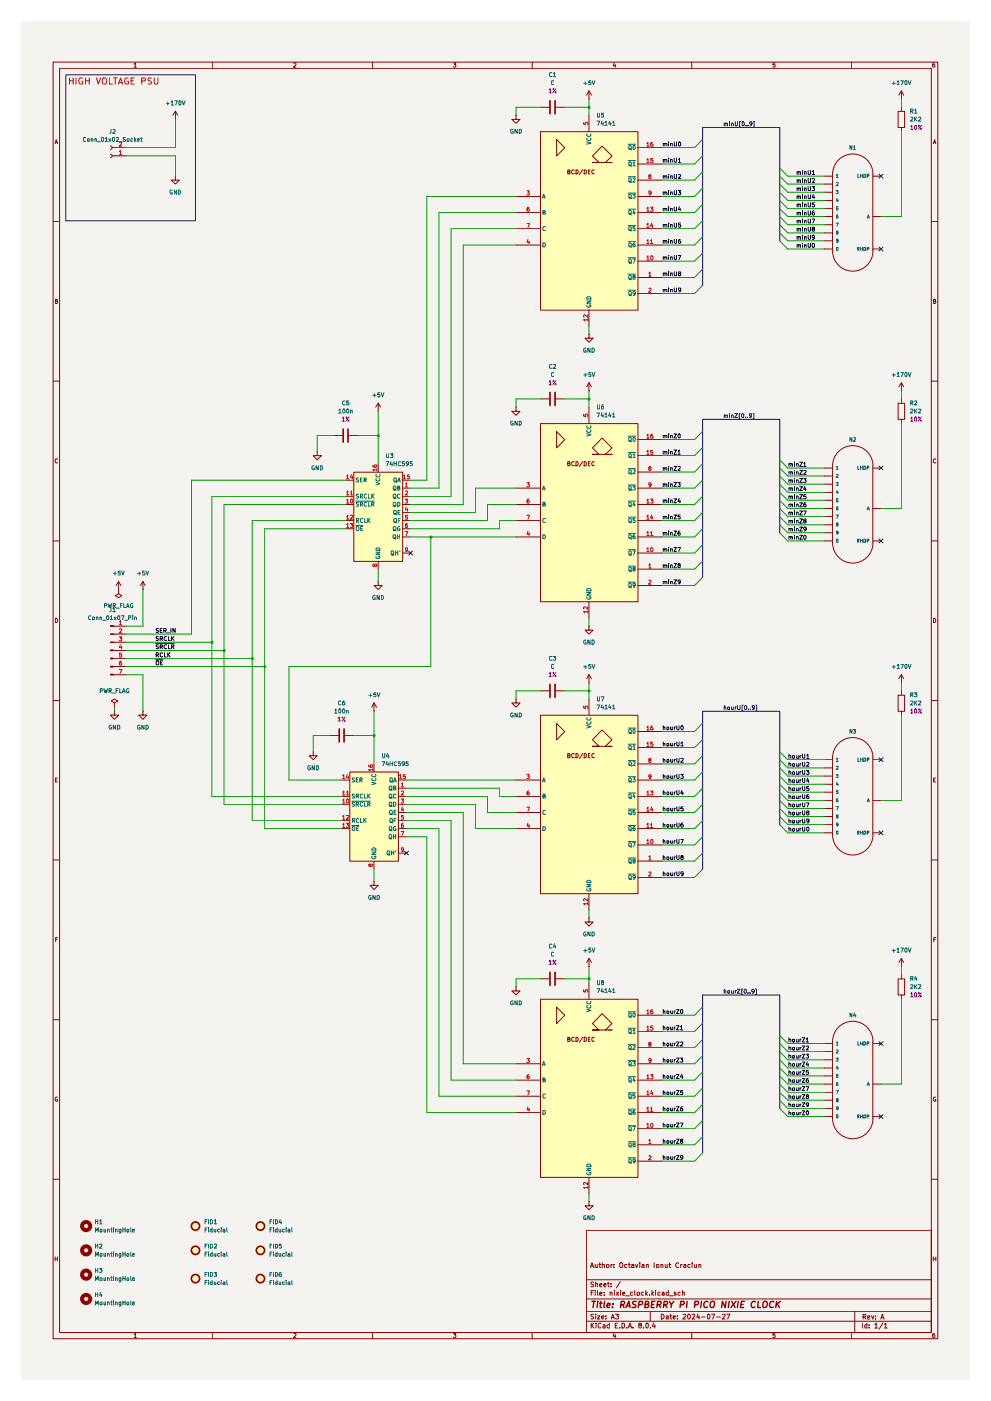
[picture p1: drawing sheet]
<svg xmlns="http://www.w3.org/2000/svg" width="297mm" height="420mm" viewBox="0 0 297 420" stroke-linecap="round" stroke-linejoin="round" font-family="sans-serif">
<path d="M6.3 6.4h284.4v407.4h-284.4z" fill="#f5f3ef"/>
<g fill="none" stroke="#910000" stroke-width=".3">
<path d="M15.9 18.6h265.2v382.9h-265.2zM40.2 19.2l.4-.3v1.3M63.8 18.6v1.9M88.1 19l.5-.1 .1 .5-.7 .8h.7M111.7 18.6v1.9M135.9 18.9h.8l-.5 .5 .4 .1 .1 .4-.3 .3-.5-.2M159.5 18.6v1.9M184.1 18.8l-.3 .9h.8M184.4 19.3v.9M207.3 18.6v1.9M232.3 18.9h-.6l-.1 .6 .6-.1 .1 .6-.2 .2-.5-.2M255.3 18.6v1.9"/>
<path d="M280.1 18.9l-.4 .1-.2 .9 .2 .3 .5-.3-.1-.5h-.4l-.2 .2M17.9 20.5h261.2v379.1h-261.2zM40.2 20.2h.7M16.5 43.1l.3-1.2 .5 1.2M16.6 42.8h.6M279.7 43.1l.5-1.2 .3 1.2M279.8 42.8h.6M15.9 66.5h2M279.1 66.5h2M16.6 90.3h.5l.1-.5-.6-.1v1.3h.4l.3-.4-.4-.3M279.8 90.3h.4l.2-.5-.6-.1v1.3l.6-.1 .1-.3-.3-.3M15.9 114.3h2"/>
<path d="M279.1 114.3h2M17.3 137.8l-.1-.1a.64 .64 0 0 0-.6 .3 .64 .64 0 0 0 0 .7l.3 .2 .4-.2M280.5 137.8l-.1-.1a.64 .64 0 0 0-.6 .3 .64 .64 0 0 0 0 .7l.4 .2 .3-.2M15.9 162.2h2M279.1 162.2h2M16.6 185.4a.64 .64 0 0 1 .7 .7 .64 .64 0 0 1-.7 .6zM279.8 185.4a.64 .64 0 0 1 .7 .7 .64 .64 0 0 1-.7 .6zM15.9 210.1h2M279.1 210.1h2M16.6 233.9h.4M17.2 233.3h-.6v1.2h.6M279.8 233.9h.4"/>
<path d="M280.4 233.3h-.6v1.2h.6M15.9 257.9h2M279.1 257.9h2M16.7 281.8h.4M17.3 281.2h-.6v1.2M279.9 281.8h.4M280.5 281.2h-.6v1.2M15.9 305.8h2M279.1 305.8h2M17.2 329.1a.57 .57 0 0 0-.7 .6 .57 .57 0 0 0 .8 .5v-.4h-.3M280.4 329.1a.57 .57 0 0 0-.7 .6 .57 .57 0 0 0 .8 .5v-.4h-.3M15.9 353.7h2"/>
<path d="M279.1 353.7h2M16.5 376.9v1.2M16.5 377.5h.8M17.3 376.9v1.2M175.8 369h103.3v30.6h-103.3zM177.1 379.7h.7M178.4 379.2l.1 .9 .5-.1M179 379.2v1M179.5 379.2h.6M179.7 378.7v1.4l.4 .1M180.5 379.3l.6-.1 .1 1M180.5 378.7v1.5"/>
<path d="M181.9 379.2h.5l.1 .3v.4l-.3 .3-.4-.3zM183.1 379.2v1M183.6 379.2l-.5 .3M184 380v.2M184 379.2v.2M185.8 378.9l.3-.2a.73 .73 0 0 1 .6 .7 .73 .73 0 0 1-.6 .8l-.3-.3zM187.9 379.2h-.5l-.2 .3 .2 .6h.5M188.3 379.2h.6M188.6 378.7v1.2l.3 .3M189.3 379.2h.6l.1 1M190 379.6h-.7v.5h.7M190.5 379.2l.3 1 .4-1"/>
<path d="M191.8 378.7v.2M191.8 379.2v1M192.4 379.2h.6v1M193 379.6h-.5l-.1 .2 .1 .4 .5-.1M193.7 379.3l.6-.1v1M193.7 379.2v1M196.1 378.7v1.5M196.8 379.3h.6v.8l-.6-.1zM198.1 379.3l.5-.1 .1 1M198.1 379.2v1M199.4 379.2l.1 .9 .5-.1M200 379.2v1"/>
<path d="M200.5 379.2h.6M200.7 378.7v1.2l.4 .3M203.5 378.9a.63 .63 0 0 0-1 .5 .63 .63 0 0 0 1 .6M204 379.2v1M204.5 379.2l-.5 .3M205 379.2h.5l.1 1M205.6 379.6h-.5l-.2 .2 .2 .4 .5-.1M206.8 379.2h-.5l-.1 .3 .2 .7 .4-.1M207.4 378.7v.2M207.4 379.2v1M208.2 379.2v.9l.6-.1M208.8 379.2v1"/>
<path d="M209.5 379.3l.5-.1 .1 1M209.5 379.2v1M279.7 377.5h.8M279.7 376.9v1.2M280.5 376.9v1.2M63.8 399.6v1.9M88.1 400h.6v.4l-.7 .8h.7M111.7 399.6v1.9M135.9 399.9h.8l-.5 .4 .5 .3v.3l-.3 .3-.5-.2M159.5 399.6v1.9M175.8 396.2h103.3M175.8 393.4h103.3"/>
<path d="M175.8 389.6h103.3M175.8 383.8h103.3M177 380.2l.5-1.5 .5 1.5M177.2 396.8v1.5M177.2 387.7h.4M177.4 397.4l.6 .9M177.9 387h-.7v1.5M178 394.2h-.8a.57 .57 0 0 0 .1 .6 .57 .57 0 0 0 .6 .2l-.1 .5h-.7M178 384.6h-.8v.5l.6 .1 .2 .4-.4 .3-.5-.1M178 396.8l-.8 .8M178.4 387v.2M178.4 387.5v1"/>
<path d="M178.6 394.1v.2M178.6 385.1l.5-.1 .1 .9M178.6 384.5v1.4M178.6 394.6v1M178.6 396.8v.1M178.6 397.3v1M179.1 394.6h.7l-.7 1h.7M179.1 387v1.3l.2 .2M179.7 388l.7-.1-.1-.4-.6 .2v.6l.7 .1M179.7 385.4l.7-.2v-.2l-.4-.1-.3 .2 .1 .7h.6M180.1 396.9l-.6-.1a.76 .76 0 0 0-.2 .9 .76 .76 0 0 0 .8 .5v-.1M180.3 395.1l.7-.1-.1-.4-.6 .2 .1 .7h.5"/>
<path d="M180.8 397.3h.5l.1 1M181 385.4l.7-.2-.2-.3-.4 .1-.1 .7 .2 .2 .4-.1M181.1 388.4v.1M181.1 387.6v.1M181.4 397.6l-.7 .2 .1 .5 .6-.1M181.6 395.4v.2M181.6 394.6v.2M182.1 384.9h.5M182.3 384.5v1.2l.3 .2M182.6 397.3h-.4l-.3 .2 .1 .6 .6 .1M182.6 396.8v1.5M182.9 387.7l.1-.2 .5 .2v.8"/>
<path d="M182.9 387.5v1M183.1 385.7v.2M183.1 385v.1M183.2 395.6l.4-1.5 .5 1.5M183.3 395.1h.7M184.1 399.8l-.3 .9h.8M184.1 387v.2M184.1 387.5v1M184.4 397.5h.5M184.5 394.1h.9l-.5 .5 .4 .2 .1 .5-.3 .3-.6-.2M184.7 387.5l.7 1M185.1 396.8h-.7v1.5h.7"/>
<path d="M185.4 387.5l-.7 1M185.8 398.1v.2M185.9 384.4l-1.2 1.8M186 387v.2M186 387.5v1M186.4 396.8h.5l.3 .4v.6l-.4 .5h-.4zM186.6 388l.7-.1-.2-.4-.5 .2v.6l.6 .1M187.5 388.6h1.1M187.9 398.1v.2M188.3 398.3l.5-1.5 .5 1.5M188.5 397.8h.6M189.7 387.6l-.7 .1v.7h.7"/>
<path d="M189.7 398.1v.2M190.2 387l.2 1.5M190.9 387.8l.5-.3 .3 .3-.1 .6h-.6zM191.8 397.4l-.4-.2 .1-.3 .7-.1a.51 .51 0 0 1-.1 .6 .51 .51 0 0 1-.6 .1 .46 .46 0 0 0 0 .6 .46 .46 0 0 0 .7 0 .46 .46 0 0 0 0-.6l-.2-.1M192.9 398.1v.2M192.9 387.6l-.4-.1-.3 .3 .1 .6h.6M193.5 387v1.5M193.6 396.9l.5-.1 .2 .3v.8l-.3 .4a.99 .99 0 0 1-.4-1.4zM193.6 387.9l.5 .6M194.1 387.5l-.6 .5M194.6 388.4v.1M194.9 393.4v2.8"/>
<path d="M195 398.1v.2M195.4 387v1.5M195.5 387.9l.4 .6M195.9 396.7l-.3 1.1h.8M195.9 387.5l-.5 .5M196.3 397.3v1M196.5 387v.2M196.5 387.5v1M197.9 387.6l-.7 .1v.7h.7M198.2 394.1a.73 .73 0 0 1 .9 .7 .73 .73 0 0 1-.9 .8zM198.5 387.6l.6 .1v.8M199.1 387.9l-.7 .2 .1 .4 .6-.1"/>
<path d="M199.6 394.6h.6l.1 1M200.3 395l-.7 .1v.4h.7M200.3 387.6l-.3-.1-.4 .3 .1 .6h.6M200.3 387v1.5M200.7 388.6h1.1M200.7 394.6h.6M201 394.1v1.2l.3 .3M201.8 395.1l.6-.1v-.4h-.6v.9h.6M202.6 387.6h-.5v.3l.5 .1 .1 .3-.6 .1M203 395.4v.2M203 394.6v.2M203.9 387.6l-.4-.1-.3 .3 .1 .6h.6"/>
<path d="M204.6 387.7l.1-.2 .4 .2v.8M204.6 387v1.5M204.7 394.3l.6-.2 .3 .4-1 1.1h1M206.4 394.1a.75 .75 0 0 1 .6 .7 .75 .75 0 0 1-.6 .8l-.2-.3a.93 .93 0 0 1 .2-1.2zM207.3 399.6v1.9M207.4 394.3l.6-.2 .3 .3-.9 1.2h.9M209.2 394l-.3 1.1h.8M209.5 394.6v1M210.3 395h1M212.2 394.2l.2-.1 .4 .3v.9l-.4 .3a.82 .82 0 0 1-.2-1.4zM213.3 394.1h.9l-.6 1.5M214.8 395h1.1"/>
<path d="M216.5 394.3l.6-.2 .2 .4-.9 1.1h.9M217.8 394.1h1l-.7 1.5M232.3 399.9h-.6l-.1 .6 .6-.1 .1 .6-.2 .2-.5-.2M255.3 399.6v1.9M256.2 393.4v6.2M258.6 396.8v1.5M258.7 394.9l.7-.1 .1-.5-.8-.1v1.4M259 394.9l.5 .7M259.8 397.3h-.4l-.2 .2v.6l.6 .1M259.8 396.8v1.5M260.1 395.1l.6-.1-.1-.4-.5 .1v.7l.1 .2 .4-.1M260.5 398.1v.2"/>
<path d="M260.5 397.3v.2M261.2 394.6l.4 1 .3-1M262.2 397.2l.4-.4v1.5M262.2 398.3h.9M262.4 395.4v.2M262.4 394.7v.1M264 395.6l.5-1.4 .5 1.4M264.1 395.2h.7M264.7 396.7l-1.2 1.9M265.1 397.2l.4-.4v1.5M265.1 398.3h.8M280.1 399.9l-.4 .1-.2 .9 .2 .3 .5-.3-.2-.6-.5 .3"/>
<path d="M40.2 400.2l.4-.3v1.3M40.2 401.2h.7M184.4 400.3v.9"/>
</g>
<g fill="none" stroke="#910000" stroke-width=".42">
<path d="M177.4 390.3h1.1M178 390.3l-.2 1.8M179.1 390.9l-.2 1.2M179.2 390.3v.1M179.7 390.9h.8M180.1 390.3l-.2 1.6 .4 .2M181.2 390.3l-.2 1.6 .2 .2M181.9 391.5l.9-.1v-.5h-.5l-.3 .3v.8h.7M183.6 392v.1M183.8 390.9l-.1 .3M186.1 391.3l.9-.1 .2-.3v-.5l-1-.1-.2 1.8M186.6 391.3l.5 .8"/>
<path d="M187.6 392.1l.9-1.8 .3 1.8M187.8 391.6h1M190.7 390.4a.79 .79 0 0 0-1.1 .2l.3 .6 .7 .4-.2 .4h-1M191.5 391.3l.9-.1 .2-.8-1-.1-.3 1.8M193.4 391.2h.6l.4-.3v-.5l-.9-.1-.2 1.8h.7l.4-.3v-.4l-.4-.2M195.3 391.2h.7M196.3 390.3h-.9l-.2 1.8h.8M197 391.3l.9-.1 .3-.8-1.1-.1-.2 1.8M197.5 391.3l.5 .8M198.9 391.3l1-.1 .2-.3-.1-.5-.9-.1-.3 1.8M199.3 391.3l.6 .8M200.7 390.3l.5 1 .8-1"/>
<path d="M201.2 391.3l-.1 .8M203.9 391.3l1-.1 .2-.3-.1-.5-.9-.1-.3 1.8M206 390.3l-.2 1.8M208.2 391.3l1-.1 .1-.8-1-.1-.1 1.8M210.3 390.3l-.3 1.8M212.2 390.4l-.3-.1a.99 .99 0 0 0-1 .7 .99 .99 0 0 0 .6 1.1l.5-.1M213.1 390.5l.4-.2 .7 .2-.2 1.4-.4 .2a.6 .6 0 0 1-.8-.6zM217.6 390.3l-.2 1.8-.9-1.8-.2 1.8M218.6 390.3l-.3 1.8M219.3 390.3l1 1.8M220.6 390.3l-1.5 1.8M221.3 390.3l-.3 1.8"/>
<path d="M222.1 391.2h.6M223.1 390.3h-.9l-.2 1.8h.9M226.4 390.4l-.3-.1a.99 .99 0 0 0-.9 .7 .99 .99 0 0 0 .5 1.1l.6-.1M227.3 390.3l-.2 1.8h.9M228.8 390.5l.4-.2a.6 .6 0 0 1 .8 .6l-.1 .6a.72 .72 0 0 1-.5 .6 .72 .72 0 0 1-.8-.2zM231.9 390.4h-.8a1.18 1.18 0 0 0-.2 1.6h.9M232.8 390.3l-.3 1.8M233 391l.6 1.1M233.9 390.3l-1.3 1.1"/>
</g>
<g fill="#ffffba">
<path d="M166.8 216.9l2.4 2.5-2.4 2.4z"/>
<path d="M180.4 218.9l3 2.9-2 2h2h-5.9h2l-2-2z"/>
<path d="M162 214.5h29.2v53.5h-29.2z"/>
<path d="M166.8 302l2.4 2.5-2.4 2.4z"/>
<path d="M180.4 304l3 2.9-2 2h2h-5.9h2l-2-2z"/>
<path d="M162 299.6h29.2v53.5h-29.2z"/>
<path d="M166.8 41.8l2.4 2.5-2.4 2.4z"/>
<path d="M180.4 43.8l3 2.9-2 2h2h-5.9h2l-2-2z"/>
<path d="M162 39.5h29.2v53.5h-29.2z"/>
<path d="M166.8 129.4l2.4 2.4-2.4 2.5z"/>
<path d="M180.4 131.3l3 3-2 1.9h2h-5.9h2l-2-1.9z"/>
<path d="M162 127h29.2v53.4h-29.2z"/>
<path d="M106 141.6h14.6v26.7h-14.6z"/>
<path d="M104.8 231.5h14.6v26.7h-14.6z"/>
<circle cx="78.1" cy="367.7" r="1.23"/>
<circle cx="78.1" cy="375" r="1.23"/>
<circle cx="78.1" cy="383.5" r="1.23"/>
<circle cx="58.6" cy="367.7" r="1.23"/>
<circle cx="58.6" cy="383.5" r="1.23"/>
<circle cx="58.6" cy="375" r="1.23"/>
</g>
<g fill="none" stroke="#0f0f0f" stroke-width=".3">
<path d="M198.8 57.7h.5v.7M198.8 52.8l.5-.1v.8M198.8 43.1h.5v.7M198.8 48l.5-.1v.8M198.8 43v.8M198.8 47.8v.9M198.8 52.7v.8M198.8 57.6v.8M199.3 57.7l.2-.1 .4 .1v.7M199.3 52.9l.5-.2 .1 .8M199.3 43.2l.4-.2 .2 .8M199.3 48l.2-.2 .4 .2v.7"/>
<path d="M200.4 57.1v.2M200.4 52.3v.1M200.4 42.6v.1M200.4 47.4v.2M200.4 43v.8M200.4 47.8v.9M200.4 52.7v.8M200.4 57.6v.8M201 57.7h.5v.7M201 52.8l.5-.1v.8M201 43.1h.5v.7M201 48l.5-.1v.8"/>
<path d="M201 43v.8M201 47.8v.9M201 52.7v.8M201 57.6v.8M202.1 57.1v1.1l.3 .2 .4-.1v-1.2M202.1 52.3l.2 1.2 .5-.1v-1.1M202.1 42.6l.2 1.2 .5-.1v-1.1M202.1 47.4v1l.3 .3 .4-.2v-1.1M203.3 57.1h.7l-.4 .6h.4v.5l-.2 .2-.5-.1M203.4 52.4l.4-.1 .2 .4-.7 .8h.7M203.4 47.8l.3-.4v1.3M203.4 48.7h.6"/>
<path d="M203.5 42.7a.55 .55 0 0 1 .6 .5 .55 .55 0 0 1-.6 .6l-.1-.2zM238.9 51.6h.5v.7M238.9 54h.5v.8M238.9 56.5l.5-.1v.7M238.9 58.9l.5-.1v.8M238.9 51.5v.8M238.9 53.9v.9M238.9 56.4v.7M238.9 58.8v.8M239.4 51.6h.5v.7M239.4 54.1l.5-.1v.8M239.4 56.6l.5-.2v.7"/>
<path d="M239.4 59l.2-.2h.3v.8M240.5 51.1v.1M240.5 53.5v.2M240.5 56h.1M240.5 58.4v.1M240.5 51.5v.8M240.5 53.9v.9M240.5 56.4v.7M240.5 58.8v.8M241.1 51.6h.5v.7M241.1 54h.5v.8M241.1 56.5l.5-.1v.7"/>
<path d="M241.1 58.9l.5-.1v.8M241.1 51.5v.8M241.1 53.9v.9M241.1 56.4v.7M241.1 58.8v.8M242.2 51.1v1l.3 .2 .4-.1v-1.1M242.2 53.5v1l.3 .3 .4-.2v-1.1M242.2 56l.1 1.1h.6v-1.1M242.2 58.4v1l.3 .2 .4-.1v-1.1M243.4 51.5l.4-.4v1.2M243.4 53.7l.5-.2 .3 .3-.8 1h.8M243.4 56h.8l-.4 .4 .4 .2v.4l-.8 .1"/>
<path d="M243.4 52.3h.8M243.8 58.3l-.4 .9h.8M244 58.8v.8M198.8 62.6l.5-.1v.7M198.8 67.4h.5v.8M198.8 77.1h.5v.7M198.8 72.3l.5-.1v.8M198.8 62.5v.7M198.8 67.3v.9M198.8 72.1v.9M198.8 77v.8M199.3 62.7l.5-.2 .1 .7"/>
<path d="M199.3 67.5l.2-.2 .4 .2v.7M199.3 77.2l.4-.2 .2 .8M199.3 72.3l.2-.2 .4 .2v.7M200.4 62.1h.1M200.4 66.9v.2M200.4 76.6v.1M200.4 71.8v.1M200.4 62.5v.7M200.4 67.3v.9M200.4 72.1v.9M200.4 77v.8M201 62.6l.5-.1v.7"/>
<path d="M201 67.4h.5v.8M201 77.1h.5v.7M201 72.3l.5-.1v.8M201 62.5v.7M201 67.3v.9M201 72.1v.9M201 77v.8M202.1 62.1v.9l.3 .2h.4v-1.1M202.1 66.9v1l.3 .3 .4-.2v-1.1M202.1 76.6l.2 1.2 .5-.1v-1.1M202.1 71.8v.9l.3 .3 .4-.1v-1.1M203.3 76.6h.7l-.5 1.2"/>
<path d="M203.6 62l-.2 .8h.6M203.9 71.8h-.4l-.1 .3v.8a.42 .42 0 0 0 .5 0 .42 .42 0 0 0 .1-.6l-.5-.1-.1 .3M203.9 62.5v.7M204 66.9h-.6v.6l.5-.1 .1 .5-.2 .3-.4-.2M238.9 71h.5v.8M238.9 73.5l.5-.1v.8M238.9 66.2l.5-.1v.8M238.9 63.8h.5v.7M238.9 68.7l.5-.1v.7M238.9 61.4l.5-.1v.8M238.9 61.2v.9M238.9 63.7v.8"/>
<path d="M238.9 66.1v.8M238.9 68.5v.8M238.9 71v.8M238.9 73.4v.8M239.4 71.1l.5-.1v.8M239.4 73.6l.5-.2v.8M239.4 66.3l.5-.2v.8M239.4 63.8h.5v.7M239.4 68.7l.5-.1v.7M239.4 61.4l.5-.1v.8M240.5 70.5v.2M240.5 73v.1"/>
<path d="M240.5 65.7v.1M240.5 63.2v.2M240.5 68.2h.1M240.5 60.8v.2M240.5 61.2v.9M240.5 63.7v.8M240.5 66.1v.8M240.5 68.5v.8M240.5 71v.8M240.5 73.4v.8M241.1 71h.5v.8M241.1 73.5l.5-.1v.8"/>
<path d="M241.1 66.2l.5-.1v.8M241.1 63.8h.5v.7M241.1 68.7l.5-.1v.7M241.1 61.4l.5-.1v.8M241.1 61.2v.9M241.1 63.7v.8M241.1 66.1v.8M241.1 68.5v.8M241.1 71v.8M241.1 73.4v.8M242.2 70.5v1l.3 .3 .4-.2v-1.1M242.2 73l.1 1.2 .6-.1v-1.1"/>
<path d="M242.2 65.7l.1 1.2 .6-.1v-1.1M242.2 63.2v1.1l.3 .2 .4-.2v-1.1M242.2 68.2v.9l.3 .2h.4v-1.1M242.2 60.8v1l.3 .3 .4-.2v-1.1M243.4 65.7h.8l-.5 1.2M243.6 73.1a.62 .62 0 0 1 .6 .4 .62 .62 0 0 1-.2 .7l-.5-.2zM243.7 68.7l-.3-.4 .6-.1 .2 .2-.8 .4 .3 .5 .5-.2-.3-.4M244 63.2l-.4 .2-.2 .9 .3 .2 .5-.2-.2-.5-.6 .1M244.1 60.8h-.6l-.1 .6h.7l.1 .4-.3 .3-.5-.2M244.2 71l-.2 .3h-.4l-.2-.5 .3-.3 .5 .3-.2 .8-.4 .2M198.8 82h.5v.7M198.8 86.9l.5-.1v.7"/>
<path d="M198.8 81.9v.8M198.8 86.8v.7M199.3 82l.2-.1 .4 .1v.7M199.3 87l.5-.2 .1 .7M200.4 81.5v.1M200.4 86.4h.1M200.4 81.9v.8M200.4 86.8v.7M201 82h.5v.7M201 86.9l.5-.1v.7M201 81.9v.8M201 86.8v.7"/>
<path d="M202.1 81.5v1l.3 .2 .4-.1v-1.1M202.1 86.4l.2 1.1h.5v-1.1M203.5 82l-.1-.4 .5-.1 .1 .3-.6 .3 .1 .6 .5-.2-.2-.5M204 86.9l-.5 .2-.1-.7h.4l.2 .2-.1 .9h-.4M198.8 130.6h.5v.7M198.8 135.5h.5v.7M198.8 130.6v.7M198.8 135.4v.8M199.3 130.7l.5-.1 .1 .7M199.3 135.6l.2-.2 .4 .2v.6M200.4 130.1v.1M200.4 135v.1"/>
<path d="M200.4 139.9v.1M200.4 130.6v.7M200.4 135.4v.8M201 130.6h.5v.7M201 135.5h.5v.7M201 130.6v.7M201 135.4v.8M202 130.1h.8l-.8 1.2h.8M202 135h.8l-.8 1.2h.8M202 139.9h.8l-.8 1.2h.8M203.2 135.3l.3-.3v1.2M203.2 140h.7v.4l-.7 .7h.7"/>
<path d="M203.2 136.2h.7M203.4 130.2l.2-.1 .3 .3-.2 .9h-.3l-.2-.4zM236.5 139.2l.1-.2 .5 .2v.7M236.5 139v.9M237.1 139.2l.1-.2 .4 .2v.7M238.2 138.6v.2M238.2 139v.9M238.7 139.2l.1-.2 .5 .2v.7M238.7 139v.9M239.7 138.6h.8l-.8 1.3h.8M240.9 138.9l.3-.3v1.3M240.9 139.9h.7"/>
<path d="M198.8 145.2h.5v.8M198.8 140.4l.5-.1v.8M198.8 150.1l.5-.1v.8M198.8 159.9l.5-.1v.7M198.8 154.9h.5v.7M198.8 140.3v.8M198.8 145.1v.9M198.8 149.9v.9M198.8 154.9v.7M198.8 159.7v.8M199.3 145.3l.2-.2 .4 .2v.7M199.3 140.5l.5-.2 .1 .8"/>
<path d="M199.3 150.1l.2-.2 .4 .2v.7M199.3 159.9l.2-.2 .4 .2v.6M199.3 155l.4-.1 .2 .7M200.4 144.7v.2M200.4 149.6v.1M200.4 159.3v.1M200.4 154.4v.1M200.4 140.3v.8M200.4 145.1v.9M200.4 149.9v.9M200.4 154.9v.7M200.4 159.7v.8"/>
<path d="M201 145.2h.5v.8M201 140.4l.5-.1v.8M201 150.1l.5-.1v.8M201 159.9l.5-.1v.7M201 154.9h.5v.7M201 140.3v.8M201 145.1v.9M201 149.9v.9M201 154.9v.7M201 159.7v.8M202 144.7h.8l-.8 1.3h.8M202 149.6h.8l-.8 1.2h.8"/>
<path d="M202 159.3h.8l-.8 1.2h.8M202 154.4h.8l-.8 1.2h.8M203.2 144.7h.7l-.4 .5 .4 .1v.5l-.2 .2-.5-.2M203.5 149.5l-.3 .9h.8M203.8 159.3l-.4 .1-.2 .9 .3 .2 .4-.1-.2-.6-.5 .2M203.8 149.9v.9M203.9 154.4h-.6l-.1 .6 .6-.1 .1 .6h-.7M236.5 148.8l.6 .1v.7M236.5 146.5l.1-.2 .5 .2v.7M236.5 151.3l.5-.1 .1 .8M236.5 158.6l.6 .1v.6M236.5 156.2l.1-.2 .5 .2v.7"/>
<path d="M236.5 153.8l.5-.1 .1 .7M236.5 141.6h.6v.6M236.5 144l.5-.1 .1 .8M236.5 141.5v.7M236.5 143.9v.8M236.5 146.3v.9M236.5 148.8v.8M236.5 151.2v.8M236.5 153.6v.8M236.5 156v.9M236.5 158.5v.8M237.1 148.9l.1-.1 .4 .1v.7"/>
<path d="M237.1 146.5l.1-.2 .4 .2v.7M237.1 151.4v-.2h.4l.1 .8M237.1 158.7l.1-.2 .4 .2v.6M237.1 156.2l.1-.2 .4 .2v.7M237.1 153.8l.1-.2 .3 .1 .1 .7M237.1 141.6l.1-.1 .4 .1v.6M237.1 144.1v-.2h.4l.1 .8M238.2 148.3v.2M238.2 146h.1M238.2 150.8v.1M238.2 158.1v.1M238.2 155.6v.2"/>
<path d="M238.2 153.2v.1M238.2 141.1h.1M238.2 143.5v.1M238.2 141.5v.7M238.2 143.9v.8M238.2 146.3v.9M238.2 148.8v.8M238.2 151.2v.8M238.2 153.6v.8M238.2 156v.9M238.2 158.5v.8M238.7 148.8l.6 .1v.7"/>
<path d="M238.7 146.5l.1-.2 .5 .2v.7M238.7 151.3l.5-.1 .1 .8M238.7 158.6l.6 .1v.6M238.7 156.2l.1-.2 .5 .2v.7M238.7 153.8l.5-.1 .1 .7M238.7 141.6h.6v.6M238.7 144l.5-.1 .1 .8M238.7 141.5v.7M238.7 143.9v.8M238.7 146.3v.9M238.7 148.8v.8M238.7 151.2v.8"/>
<path d="M238.7 153.6v.8M238.7 156v.9M238.7 158.5v.8M239.7 148.3h.8l-.8 1.3h.8M239.7 146h.8l-.8 1.2h.8M239.7 150.8h.8l-.8 1.2h.8M239.7 158.1h.8l-.8 1.2h.8M239.7 155.6h.8l-.8 1.3h.8M239.7 153.2h.8l-.8 1.2h.8M239.7 141.1h.8l-.8 1.1h.8M239.7 143.5h.8l-.8 1.2h.8M240.9 153.2h.7l-.5 1.2"/>
<path d="M240.9 141.1h.5l.2 .2-.7 .9h.7M240.9 143.5h.7l-.4 .4 .4 .3v.4h-.7M241.1 156.2l-.2-.3 .5-.3 .2 .4-.7 .4 .2 .5 .5-.3-.2-.4M241.2 145.9l-.3 .8h.7M241.5 150.8l-.5 .1-.1 .9 .1 .2 .6-.2-.2-.6-.5 .3M241.5 146.3v.9M241.6 148.3h-.6l-.1 .6 .6-.1 .1 .6-.2 .2-.5-.2M241.6 158.6v.1a.42 .42 0 0 1-.6 0 .42 .42 0 0 1 0-.5l.4-.1 .2 .2v.7l-.2 .3h-.4M198.8 169.5h.5v.8M198.8 164.7l.5-.1v.8M198.8 164.6v.8M198.8 169.4v.9"/>
<path d="M199.3 169.6l.2-.2 .4 .2v.7M199.3 164.8l.5-.2 .1 .8M200.4 169v.2M200.4 164.2v.1M200.4 164.6v.8M200.4 169.4v.9M201 169.5h.5v.8M201 164.7l.5-.1v.8M201 164.6v.8M201 169.4v.9M202 169h.8l-.8 1.3h.8M202 164.2h.8l-.8 1.2h.8"/>
<path d="M203.2 164.2h.8l-.5 1.2M203.5 169.5l-.3-.3 .5-.2 .2 .4-.7 .4 .3 .5 .4-.2-.2-.6M236.5 161h.5l.1 .7M236.5 161v.7M237.1 161.1v-.1h.4l.1 .7M238.2 160.5v.1M238.2 161v.7M238.7 161h.5l.1 .7M238.7 161v.7M239.7 160.5h.8l-.8 1.2h.8M241 160.6h.4a.67 .67 0 0 1 0 1.1h-.4l-.1-.4zM46.7 193h5.5"/>
<path d="M46.7 197.9h2.2M46.8 196.4h.5l.3-.4-.3-.3h-.5v1.3M46.8 198.4l.3-.2 .5 .2-.2 1-.6-.2zM47.2 196.4l.4 .6M47.5 190.9l-.7 .1v.3l.7 .5-.3 .3-.4-.1M47.5 193.4l-.7 .1v.3l.7 .4-.3 .4-.4-.1M47.5 188.6h-.7v.4l.7 .3-.1 .4h-.6M48 191.5h.6l.1-.5-.7-.1v1.2M48 194l.7-.1v-.4l-.7-.1v1.2M48 189.1h.4M48.1 198.8h.4M48.3 191.5l.4 .6"/>
<path d="M48.3 194l.4 .6M48.6 188.5h-.6v1.2h.6M48.7 198.2h-.6v1.2h.6M48.8 195.9l-.1-.1a.64 .64 0 0 0-.6 .3 .64 .64 0 0 0 0 .7l.3 .2 .4-.2M49.1 189.1h.5l.2-.5-.7-.1v1.2M49.3 195.7v1.3h.6M49.4 189.1l.4 .6M50 191l-.6-.1-.2 .3v.7l.4 .2 .4-.1M50 193.5l-.6-.1-.2 .2 .1 .8 .7 .1M50 189.8h1M50.3 195.7v1.3M50.5 190.9v1.2h.6"/>
<path d="M50.5 193.4v1.2h.6M50.5 196.3l.5 .7M51 195.7l-.7 .7M51.2 188.5v1.2M51.4 194l.7-.1 .1-.4-.8-.1v1.2M51.4 190.9v1.2M51.6 191.4l.6 .7M51.7 194l.5 .6M52.2 190.9l-.8 .7M52.5 188.5v1.2l-.7-1.2v1.2M198.8 218.2l.5-.1v.8M198.8 217.7v1.2"/>
<path d="M199.9 218.2l.5-.1v.7h-.5zM201 218v.7l.5 .1M201.5 218v.9M202.1 218v.9M202.4 218l-.3 .3M202.9 217.7v.9l.2 .3 .4-.1v-1.1M204.1 217.8l.3-.1a.56 .56 0 0 1 .4 .6 .56 .56 0 0 1-.5 .5l-.3-.4zM198.8 227.9l.5-.1v.8M198.8 232.7h.5v.7M198.8 223h.5v.7M198.8 237.7l.5-.1v.7M198.8 222.5v1.2"/>
<path d="M198.8 227.4v1.2M198.8 232.2v1.2M198.8 237.1v1.2M199.9 227.9l.5-.1v.7h-.5zM199.9 232.7h.5v.7l-.5-.1zM199.9 223h.5v.7l-.5-.1zM199.9 237.7l.5-.1v.7l-.5-.1zM201 227.8v.6l.5 .1M201 232.7l.1 .7 .4-.1M201 222.9l.1 .8 .4-.1M201 237.5v.7l.2 .1 .3-.1M201.5 222.9v.8"/>
<path d="M201.5 227.8v.8M201.5 232.7v.7M201.5 237.5v.8M202.1 222.9v.8M202.1 227.8v.8M202.1 232.7v.7M202.1 237.5v.8M202.4 227.8l-.3 .2M202.4 232.7l-.3 .2M202.4 222.9l-.3 .3M202.4 237.5l-.3 .2M202.9 227.4v.9l.2 .3 .4-.1v-1.1"/>
<path d="M202.9 232.2v1.2l.6-.1v-1.1M202.9 222.5v1.2l.6-.1v-1.1M202.9 237.1v1l.2 .2 .4-.1v-1.1M204 227.5l.8 .1-.8 1h.8M204 232.2h.8l-.4 .5 .4 .2v.4h-.8M204 222.8l.5-.3v1.2M204 223.7h.8M204.4 237.1l-.4 .8h.8M204.6 237.5v.8M236.5 238.8h.5l.1 .7M236.5 226.7h.6v.7M236.5 229.1l.5-.1 .1 .8"/>
<path d="M236.5 231.6l.1-.2 .5 .2v.6M236.5 234l.1-.2 .5 .2v.7M236.5 236.4l.6 .1v.6M236.5 226.1v1.3M236.5 228.6v1.2M236.5 231.1v1.1M236.5 233.4v1.3M236.5 235.9v1.2M236.5 238.3v1.2M237.6 238.8h.6v.6h-.6zM237.6 226.7h.6l-.1 .6-.5-.1zM237.6 229.1h.6l-.1 .7-.5-.1z"/>
<path d="M237.6 231.6l.1-.2 .5 .2v.6h-.6zM237.6 234l.5-.1 .1 .6-.5 .2zM237.6 236.4h.6l-.1 .7-.5-.1zM238.7 238.8v.6h.6M238.7 226.6v.6l.1 .2 .5-.2M238.7 229l.1 .8 .5-.1M238.7 231.4v.7l.6 .1M238.7 233.8v.7l.1 .2 .5-.2M238.7 236.3l.1 .8 .5-.1M239.3 226.6v.8M239.3 229v.8M239.3 231.4v.8"/>
<path d="M239.3 233.8v.9M239.3 236.3v.8M239.3 238.8v.7M239.8 226.6v.8M239.8 229v.8M239.8 231.4v.8M239.8 233.8v.9M239.8 236.3v.8M239.8 238.8v.7M240.1 238.8l-.3 .1M240.1 226.6l-.3 .2M240.1 229l-.3 .2"/>
<path d="M240.1 231.4l-.3 .2M240.1 233.8l-.3 .3M240.1 236.3l-.3 .3M240.5 238.3v1l.3 .2 .4-.1v-1.1M240.5 226.1v1.1l.3 .2 .4-.2v-1.1M240.5 228.6l.2 1.2 .5-.1v-1.1M240.5 231.1v.9l.3 .2h.4v-1.1M240.5 233.4v1l.3 .3 .4-.2v-1.1M240.5 235.9l.2 1.2 .5-.1v-1.1M241.7 231.1h.8l-.4 .4 .3 .1v.6h-.7M241.8 226.5l.3-.4v1.3M241.8 228.7l.4-.1 .3 .3-.8 .9h.8"/>
<path d="M241.8 227.4h.7M242.1 233.4l-.3 .9h.7M242.3 238.3h-.3l-.2 .3v.8h.6l.1-.4-.3-.2-.4 .2M242.3 233.8v.9M242.4 235.9h-.6v.6l.5-.1 .2 .5-.7 .1M198.8 242.5l.5-.1v.8M198.8 252.2l.5-.1v.8M198.8 247.3h.5v.8M198.8 257h.5v.8M198.8 242v1.2M198.8 246.8v1.3M198.8 251.7v1.2"/>
<path d="M198.8 256.5v1.3M199.9 242.5l.5-.1v.8l-.5-.1zM199.9 252.2l.5-.1v.7h-.5zM199.9 247.3h.5v.7l-.5-.1zM199.9 257h.5v.7l-.5-.1zM201 242.4l.1 .8 .4-.1M201 252.1v.6l.5 .1M201 247.2v.7l.2 .2 .3-.2M201 257l.1 .7 .4-.1M201.5 242.4v.8M201.5 247.2v.9M201.5 252.1v.8"/>
<path d="M201.5 257v.8M202.1 242.4v.8M202.1 247.2v.9M202.1 252.1v.8M202.1 257v.8M202.4 242.4l-.3 .2M202.4 252.1l-.3 .2M202.4 247.2l-.3 .3M202.4 257l-.3 .2M202.9 242v1.2l.6-.1v-1.1M202.9 251.7v.9l.2 .3 .4-.1v-1.1M202.9 246.8v1l.2 .3 .4-.2v-1.1"/>
<path d="M202.9 256.5v1.1l.2 .2 .4-.2v-1.1M204 251.7h.8l-.5 1.2M204.3 257l-.3-.1 .3-.4 .5 .3-.8 .5 .3 .5 .5-.2-.2-.6M204.6 246.8l-.5 .3-.1 .7 .3 .3 .5-.3-.2-.5-.6 .2M204.7 242h-.6l-.1 .6 .6-.2 .2 .3-.1 .4h-.7M236.5 243.7l.6 .1v.6M236.5 241.3l.1-.2 .5 .2v.7M236.5 248.6l.1-.2 .5 .2v.7M236.5 246.1l.5-.1 .1 .8M236.5 240.8v1.2M236.5 243.2v1.2M236.5 245.6v1.2"/>
<path d="M236.5 248.1v1.2M237.6 243.7h.6l-.1 .6h-.5zM237.6 241.3l.5-.1 .1 .6-.5 .2zM237.6 248.6l.1-.2 .5 .2v.6h-.6zM237.6 246.1h.6l-.1 .7-.5-.1zM238.7 243.6v.7l.1 .1 .5-.1M238.7 241.1v.7l.1 .2 .5-.2M238.7 248.4v.7l.6 .1M238.7 246l.1 .8 .5-.1M239.3 241.1v.9M239.3 243.6v.8M239.3 246v.8"/>
<path d="M239.3 248.4v.9M239.8 241.1v.9M239.8 243.6v.8M239.8 246v.8M239.8 248.4v.9M240.1 243.6l-.3 .2M240.1 241.1l-.3 .3M240.1 248.4l-.3 .3M240.1 246l-.3 .2M240.5 243.2v1l.3 .2 .4-.1v-1.1M240.5 240.8v.9l.3 .3 .4-.2v-1M240.5 248.1v.9l.3 .3 .4-.1v-1.1"/>
<path d="M240.5 245.6l.2 1.2 .5-.1v-1.1M241.7 240.8h.8l-.5 1.2M241.8 248.2l.3-.1a.56 .56 0 0 1 .4 .6 .56 .56 0 0 1-.5 .5zM242 243.7l-.2-.4 .4-.1 .3 .3-.7 .3 .2 .6 .5-.2-.3-.5M242.5 246.1l-.5 .3-.2-.7 .4-.1 .3 .3-.2 .8-.4 .1M198.8 303.3l.5-.1v.8M198.8 308.1h.5v.8M198.8 313l.5-.1v.8M198.8 317.8h.5v.7M198.8 302.8v1.2M198.8 307.6v1.3M198.8 312.5v1.2"/>
<path d="M198.8 317.3v1.2M199.9 303.3l.5-.1v.7h-.5zM199.9 308.1h.5v.7l-.5-.1zM199.9 317.8h.5v.7l-.5-.1zM200.1 312.8l.4 .3-.3 .6-.3-.1zM201 303.2v.6l.5 .1M201 308v.7l.2 .2 .3-.2M201 312.8v.7l.5 .1M201 317.8l.1 .7 .4-.1M201.5 303.2v.8M201.5 308v.9M201.5 312.8v.9"/>
<path d="M201.5 317.8v.7M202.1 303.2v.8M202.1 308v.9M202.1 312.8v.9M202.1 317.8v.7M202.4 303.2l-.3 .2M202.4 308l-.3 .3M202.4 312.8l-.3 .3M202.4 317.8l-.3 .2M202.8 302.8h.7l-.7 1.2h.7M202.8 307.6h.7l-.7 1.3h.7M202.8 312.5h.7l-.7 1.2h.7"/>
<path d="M202.8 317.3h.7l-.7 1.2h.7M203.9 317.3h.7l-.3 .5 .3 .1v.5h-.7M204 307.9l.3-.3v1.3M204 312.6l.6-.1v.5l-.7 .7h.7M204 308.9h.6M204 302.9h.6v.8a.35 .35 0 0 1-.4 .2 .35 .35 0 0 1-.2-.4zM236.5 314.2l.5-.1 .1 .8M236.5 316.7l.5-.1 .1 .7M236.5 311.7l.6 .1v.7M236.5 319.1l.1-.2 .5 .2v.7M236.5 311.2v1.3M236.5 313.7v1.2"/>
<path d="M236.5 316.1v1.2M236.5 318.5v1.3M237.6 314.2h.6l-.1 .7-.5-.1zM237.6 316.7h.6v.5h-.6zM237.6 311.7h.6l-.1 .7-.5-.1zM237.6 319.1l.1-.2 .5 .2-.1 .6-.5-.1zM238.7 314.1l.1 .8 .5-.1M238.7 316.6v.6h.6M238.7 311.7v.6l.1 .2 .5-.2M238.7 318.9v.7l.1 .2 .5-.2M239.3 311.7v.8M239.3 314.1v.8"/>
<path d="M239.3 316.6v.7M239.3 318.9v.9M239.8 311.7v.8M239.8 314.1v.8M239.8 316.6v.7M239.8 318.9v.9M240.1 314.1l-.3 .3M240.1 316.6l-.3 .1M240.1 311.7l-.3 .2M240.1 318.9l-.3 .3M240.5 313.7h.7l-.7 1.2h.7M240.5 316.1h.7l-.7 1.2h.7"/>
<path d="M240.5 311.2h.7l-.7 1.3h.7M240.5 318.5h.7l-.7 1.3h.7M241.6 313.8h.7v.4l-.7 .7h.7M241.6 316.1h.7l-.3 .5 .3 .1v.5h-.7M241.6 311.6l.4-.4v1.3M241.6 312.5h.7M242 318.5l-.4 .9h.8M242.2 318.9v.9M198.8 327.6l.5-.1v.8M198.8 322.7h.5v.7M198.8 332.5l.5-.1v.8M198.8 337.3l.5-.1v.8"/>
<path d="M198.8 322.2v1.2M198.8 327.1v1.2M198.8 331.9v1.3M198.8 336.8v1.2M199.9 327.6l.5-.1v.8l-.5-.1zM199.9 322.7h.5v.6h-.5zM199.9 332.5l.5-.1v.7l-.5-.1zM199.9 337.3l.5-.1v.8l-.5-.1zM201 327.5l.1 .8 .4-.1M201 322.6v.7h.5M201 332.3v.7l.2 .2 .3-.2M201 337.2l.1 .8 .4-.1"/>
<path d="M201.5 322.6v.8M201.5 327.5v.8M201.5 332.3v.9M201.5 337.2v.8M202.1 322.6v.8M202.1 327.5v.8M202.1 332.3v.9M202.1 337.2v.8M202.4 327.5l-.3 .2M202.4 322.6l-.3 .2M202.4 332.3l-.3 .3M202.4 337.2l-.3 .2"/>
<path d="M202.8 327.1h.7l-.7 1.2h.7M202.8 322.2h.7l-.7 1.2h.7M202.8 331.9h.7l-.7 1.3h.7M202.8 336.8h.7l-.7 1.2h.7M203.9 336.8h.8l-.5 1.2M204.3 322.2l-.3 .8h.7M204.6 331.9a.72 .72 0 0 0-.6 .5 .72 .72 0 0 0 .2 .8l.4-.2v-.5l-.4-.1-.2 .3M204.6 322.6v.8M204.6 327.1h-.6v.6l.5-.2 .1 .7h-.6M236.5 333.7l.5-.1 .1 .7M236.5 326.4l.1-.2 .5 .2v.7M236.5 331.2l.6 .1v.6"/>
<path d="M236.5 328.8h.6v.7M236.5 323.9l.5-.1 .1 .8M236.5 321.5l.6 .1v.6M236.5 321v1.2M236.5 323.4v1.2M236.5 325.9v1.2M236.5 328.3v1.2M236.5 330.7v1.2M236.5 333.2v1.1M237.6 333.7l.5-.1 .1 .7h-.6zM237.6 326.4l.5-.1 .1 .7h-.6zM237.6 331.2h.6l-.1 .7-.5-.1z"/>
<path d="M237.6 328.8h.6l-.1 .6h-.5zM237.6 323.9h.6l-.1 .7-.5-.1zM237.6 321.5h.6l-.1 .7-.5-.1zM238.7 333.6v.6l.6 .1M238.7 326.2v.7l.6 .1M238.7 331.1l.1 .8 .5-.1M238.7 328.7v.7l.1 .1 .5-.1M238.7 323.8l.1 .8 .5-.1M238.7 321.4l.1 .8 .5-.1M239.3 321.4v.8M239.3 323.8v.8M239.3 326.2v.9"/>
<path d="M239.3 328.7v.8M239.3 331.1v.8M239.3 333.6v.7M239.8 321.4v.8M239.8 323.8v.8M239.8 326.2v.9M239.8 328.7v.8M239.8 331.1v.8M239.8 333.6v.7M240.1 333.6l-.3 .2M240.1 326.2l-.3 .3M240.1 331.1l-.3 .3"/>
<path d="M240.1 328.7l-.3 .2M240.1 323.8l-.3 .2M240.1 321.4l-.3 .2M240.5 333.2h.7l-.7 1.1h.7M240.5 325.9h.7l-.7 1.2h.7M240.5 330.7h.7l-.7 1.2h.7M240.5 328.3h.7l-.7 1.2h.7M240.5 323.4h.7l-.7 1.2h.7M240.5 321h.7l-.7 1.2h.7M241.6 325.9h.8l-.5 1.2M241.8 333.2l.5 .1-.2 1a.62 .62 0 0 1-.5-.5 .62 .62 0 0 1 .2-.6zM241.9 328.8l-.3-.3 .5-.2 .2 .4-.7 .3 .3 .5 .4-.1-.2-.6"/>
<path d="M242.2 323.4l-.4 .1-.2 .9 .7 .1-.2-.7-.5 .3M242.3 331.2v.2a.42 .42 0 0 1-.5-.1 .42 .42 0 0 1-.1-.5h.6v.8l-.2 .3h-.3M242.3 321h-.6l-.1 .6 .6-.1 .1 .6-.2 .1-.5-.1M198.8 342.1h.5v.8M198.8 347h.5v.7M198.8 341.6v1.3M198.8 346.5v1.2M199.9 342.1h.5v.7l-.5-.1zM199.9 347h.5v.6h-.5zM201 342.1v.6l.2 .2 .3-.2M201 346.9v.7h.5M201.5 342.1v.8"/>
<path d="M201.5 346.9v.8M202.1 342.1v.8M202.1 346.9v.8M202.4 342.1l-.3 .2M202.4 346.9l-.3 .2M202.8 341.6h.7l-.7 1.3h.7M202.8 346.5h.7l-.7 1.2h.7M204.2 342.1l-.2-.1v-.3l.5-.1 .1 .5-.6 .3 .2 .5 .4-.2-.1-.6M204.6 347l-.1 .3-.5-.1v-.7l.6 .1v.9l-.6 .2"/>
</g>
<g fill="none" stroke="#910000" stroke-width=".3">
<path d="M52.6 35.8h.1M52.6 33.4l-.8 1.1M52.6 33.4v2.4M52.6 33.4l.7 1.1M154.7 34.5v1.3h-1.3l1.3 1.2 1.2-1.2h-1.2M154.7 34.5h.1M162 32.2h2.7M162 39.5h29.2v53.5h-29.2zM166.6 32.2h2.6M176.5 29.7h.1M176.5 27.3v2.4M176.5 34.5v5"/>
<path d="M176.5 27.3l-.6 1.2M176.5 27.3l.8 1.2M269.2 33.4h1.9v4.8h-1.9zM270.2 29.7h.1M270.2 27.3v2.4M270.2 32.2v1.2M270.2 38.2v1.3M270.2 27.3l-.8 1.2M270.2 27.3l.6 1.2M33.1 43.8a.51 .51 0 0 1 .5 .5 .51 .51 0 0 1-.5 .5M33.1 46.2a.51 .51 0 0 1 .5 .5 .51 .51 0 0 1-.5 .5M33.6 44.3h4.3"/>
<path d="M33.6 46.7h4.3M52.6 52.8v1.2h1.2l-1.2 1.2-1.3-1.2h1.3M52.6 52.8h.1M154.7 58.9h7.3M166.8 41.9l2.5 2.4-2.5 2.5zM170.2 51.5h.5l.2-.4-.7-.1v1.2h.5l.2-.6-.3-.1M172.1 51.1l-.6-.1-.1 .2v.8l.7 .1M172.6 51h.5a.66 .66 0 0 1 .2 .7 .66 .66 0 0 1-.7 .5zM174.7 50.9l-1 1.5M175.1 51h.5l.2 .2v.6l-.4 .4h-.3zM176.4 51.5h.3M176.9 51h-.5v1.2h.5"/>
<path d="M178.1 51.1l-.5-.1a.61 .61 0 0 0-.2 .7 .61 .61 0 0 0 .7 .4M181.5 48.7l1.9-1.9-2.9-3-2.9 3 1.9 1.9h-1.9h5.8h-1M191.2 49.2h7.3M191.2 44.3h7.3M191.2 58.9h7.3M191.2 54h7.3M247.1 52.8h2.4M247.1 55.2h2.4M247.1 57.7h2.4M261.6 52.2v23.1M261.6 52.8h2.5M261.7 52.2a6.1 6.1 0 0 0-6.1-6 6.1 6.1 0 0 0-6.1 6l.1 23.1a6.1 6.1 0 0 0 6 6 6.1 6.1 0 0 0 6.1-6"/>
<path d="M154.7 73.5h7.3M154.7 63.8h7.3M154.7 68.6h7.3M191.2 78.3h7.3M191.2 73.5h7.3M191.2 63.8h7.3M191.2 68.6h7.3M247.1 74.7h2.4M247.1 60.1h2.4M247.1 62.6h2.4M247.1 64.9h2.4M247.1 67.4h2.4"/>
<path d="M247.1 69.8h2.4M247.1 72.2h2.4M261.6 74.7h2.5M261.6 64.9h2.5M176.5 93v4.8M191.2 83.2h7.3M191.2 88.1h7.3M162 119.6h2.7M166.6 119.6h2.6M176.5 117.3h.1M176.5 100.2v1.2h1.3l-1.3 1.2-1.2-1.2h1.2M176.5 100.2h.1"/>
<path d="M176.5 114.8v2.5M176.5 114.8l-.6 1.2M176.5 114.8l.8 1.2M270.2 117.3h.1M270.2 114.8v2.5M270.2 119.6v1.3M270.2 114.8l-.8 1.2M270.2 114.8l.6 1.2M100 130.6h2.6M104.6 130.6h2.7M113.4 123.4h.1M113.4 120.9l-.8 1.2"/>
<path d="M113.4 120.9v2.5M113.4 120.9l.6 1.2M261.6 139.7v23.1M261.7 139.7a6.1 6.1 0 0 0-6.1-6.1 6.1 6.1 0 0 0-6.1 6.1l.1 23.1a6.1 6.1 0 0 0 6 6.1 6.1 6.1 0 0 0 6.1-6.1M269.2 120.9h1.9v4.9h-1.9zM270.2 125.7v1.3M247.1 140.4h2.4M247.1 142.7h2.4M247.1 145.2h2.4M247.1 147.7h2.4M247.1 150h2.4M247.1 152.5h2.4"/>
<path d="M247.1 154.9h2.4M247.1 157.4h2.4M247.1 159.8h2.4M261.6 140.4h2.5M261.6 152.5h2.5M35.6 176.8v1.3l.9 .5-.9 .6-1.1-.6 1.1-.5M35.6 176.8h.1M35.6 174.4l-.8 1.2M35.6 174.4v2.4M35.6 174.4l.6 1.2M42.8 176.8h.1M42.8 174.4l-.7 1.2"/>
<path d="M42.8 174.4v2.4M42.8 174.4l.7 1.2M113.4 174.4v1.2h1.2l-1.2 1.2-1.3-1.2h1.3M113.4 174.4h.1M247.1 162.2h2.4M261.6 162.2h2.5M34 199.9h.3M34 197.4h.3M34 195.1h.3M34 192.6h.3M34 190.2h.3M34 187.8h.3"/>
<path d="M33.1 202.2h.9v.2h-.9zM34 202.4h.3M34.3 210.8l1-.6-1-.6-.9 .6 .9 .6v1.3M34.3 212.1h.1M34.3 213.3v1.2h1.3l-1.3 1.2-1.2-1.2h1.2M34.3 213.3h.1M42.8 213.3v1.2h1.2l-1.2 1.2-1.2-1.2h1.2M42.8 213.3h.1M112.1 213.3h.1M112.1 210.8l-.7 1.3M112.1 210.8v2.5M112.1 210.8l.8 1.3"/>
<path d="M162 214.5h29.2v53.5h-29.2zM166.8 217l2.5 2.4-2.5 2.5zM176.5 209.6v4.9M191.2 219.4h7.3M269.2 208.5h1.9v4.8h-1.9zM270.2 204.8h.1M270.2 202.4l-.8 1.1M270.2 202.4v2.4M270.2 207.2v1.2M270.2 213.3v1.2M270.2 202.4l.6 1.1M154.7 238.8h7.3"/>
<path d="M154.7 233.9h7.3M170.2 226.6h.4l.3-.4-.7-.2v1.2h.5l.2-.5-.3-.1M172.1 226.1l-.3-.1-.4 .3 .1 .9 .6-.1M172.6 226a.64 .64 0 0 1 .7 .6 .64 .64 0 0 1-.7 .6zM174.7 226l-1 1.5M175.1 226h.3l.4 .3v.6l-.4 .3h-.3zM176.4 226.6h.3M176.9 226h-.5v1.2h.5M178.1 226.1a.56 .56 0 0 0-.7 .5 .56 .56 0 0 0 .7 .6v-.1M181.5 223.8l1.9-1.9-2.9-3-2.9 3 1.9 1.9h-1.9h5.8h-1M191.2 238.8h7.3M191.2 224.2h7.3"/>
<path d="M191.2 233.9h7.3M191.2 229.1h7.3M247.1 227.8h2.4M247.1 230.3h2.4M247.1 232.7h2.4M247.1 235.2h2.4M247.1 237.6h2.4M261.6 227.2v23.2M261.6 227.8h2.5M261.7 227.2a6.1 6.1 0 0 0-6.1-6 6.1 6.1 0 0 0-6.1 6l.1 23.2a6.1 6.1 0 0 0 6 6 6.1 6.1 0 0 0 6.1-6M154.7 248.5h7.3M154.7 243.7h7.3"/>
<path d="M191.2 258.2h7.3M191.2 253.4h7.3M191.2 248.5h7.3M191.2 243.7h7.3M247.1 249.8h2.4M247.1 240h2.4M247.1 242.5h2.4M247.1 244.9h2.4M247.1 247.3h2.4M261.6 249.8h2.5M261.6 240h2.5M112.1 264.3v1.2h1.3l-1.3 1.3-1.2-1.3h1.2"/>
<path d="M112.1 264.3h.1M176.5 275.3v1.2h1.3l-1.3 1.2-1.2-1.2h1.2M176.5 275.3h.1M176.5 268v4.9M191.2 263.1h7.3M154.7 295.9v1.3h-1.3l1.3 1.2 1.2-1.2h-1.2M154.7 295.9h.1M162 293.5h2.7M162 299.7h29.2v53.4h-29.2zM166.6 293.5h2.6M176.5 289.9h.1M176.5 287.4v2.5"/>
<path d="M176.5 294.7v4.9M176.5 287.4l-.6 1.2M176.5 287.4l.8 1.2M269.2 293.6h1.9v4.8h-1.9zM270.2 289.9h.1M270.2 287.4v2.5M270.2 292.3v1.2M270.2 298.4v1.2M270.2 287.4l-.8 1.2M270.2 287.4l.6 1.2M154.7 319h7.3M166.8 302l2.5 2.5-2.5 2.5z"/>
<path d="M170.2 311.7l.6-.1 .1-.3-.7-.2v1.2h.5l.2-.6h-.3M172.1 311.2l-.3-.1-.4 .3 .1 .9 .6-.1M172.6 311.1a.64 .64 0 0 1 .7 .6 .64 .64 0 0 1-.7 .6zM174.7 311.1l-1 1.5M175.1 311.1h.3l.4 .3v.6l-.4 .3h-.3zM176.4 311.7h.3M176.9 311.1h-.5v1.2h.5M178.1 311.2v-.1a.64 .64 0 0 0-.7 .4 .64 .64 0 0 0 .1 .7l.3 .1 .3-.1M181.5 308.9l1.9-1.9-2.9-3-2.9 3 1.9 1.9h-1.9h5.8h-1M191.2 309.3h7.3M191.2 304.5h7.3M191.2 319h7.3"/>
<path d="M191.2 314.2h7.3M247.1 312.9h2.4M247.1 315.4h2.4M247.1 317.8h2.4M261.6 312.3v23.1M261.6 312.9h2.5M261.7 312.3a6.1 6.1 0 0 0-6.1-6 6.1 6.1 0 0 0-6.1 6l.1 23.1a6.1 6.1 0 0 0 6 6.1 6.1 6.1 0 0 0 6.1-6.1M154.7 333.7h7.3M154.7 323.9h7.3M154.7 328.8h7.3M191.2 338.5h7.3M191.2 333.7h7.3"/>
<path d="M191.2 323.9h7.3M191.2 328.8h7.3M247.1 334.9h2.4M247.1 320.3h2.4M247.1 322.7h2.4M247.1 325.1h2.4M247.1 327.6h2.4M247.1 329.9h2.4M247.1 332.4h2.4M261.6 334.9h2.5M261.6 325.1h2.5M176.5 353.1v4.9"/>
<path d="M191.2 343.3h7.3M191.2 348.2h7.3M176.5 360.3v1.3h1.3l-1.3 1.2-1.2-1.2h1.2M176.5 360.3h.1"/>
</g>
<g fill="none" stroke="#006665" stroke-width=".3">
<path d="M162.6 59.4l.4-1.1 .4 1.1M162.7 59.1h.6M175.9 42.5l1.2 .4-1.2 .4M176 41.4l-.1 .3a.6 .6 0 0 0 .6 .5 .6 .6 0 0 0 .5-.7v-.1M176 40.2l-.1 .4 .3 .3 .8-.1 .1-.2-.1-.4M188.3 48.2h2.2M188.3 43.3h2.2M188.3 53h2.2M188.3 57.9h2.2M188.5 48.7l.2-.2a.59 .59 0 0 1 .6 .6 .59 .59 0 0 1-.7 .6zM188.5 43.8l.2-.2 .4 .2 .1 .6-.2 .5-.5-.2zM188.5 53.5l.2-.2 .4 .2 .1 .7-.2 .4-.5-.2z"/>
<path d="M188.5 58.4l.6-.1a.86 .86 0 0 1-.1 1.1l-.5-.1zM188.6 49.4l.7 .5M188.6 44.5l.7 .5M188.6 54.3l.7 .4M188.6 59.2l.7 .3M189.7 58.3h.7l-.4 .4 .4 .2-.1 .5h-.6M189.7 48.9l.4-.4v1.2M189.7 53.5l.5-.2 .2 .4-.7 .9h.7M189.7 49.7h.7M190 43.6a.68 .68 0 0 1 .4 .6 .68 .68 0 0 1-.4 .7l-.3-.3v-.7zM250.6 57.1h.6l-.3 .4 .3 .1v.4h-.6M250.7 52.6l.3-.4v1.1"/>
<path d="M250.7 54.8h.5v.3l-.6 .6h.6M250.7 53.3h.5M250.9 59.5l-.2 .7h.6M251.1 59.9v.6M257.1 52.2v1.1h.5M257.9 52.2v1.1M257.9 52.7h.6M258.5 52.2v1.1M258.9 52.2a.52 .52 0 0 1 .6 .5 .52 .52 0 0 1-.6 .6zM259.9 52.7h.4l.1-.3-.5-.2v1.1M162.7 72.8a.66 .66 0 0 1 .8 .4 .66 .66 0 0 1-.3 .8h-.5zM162.7 63.7l.6-.1v-.4l-.6-.1v1.2h.6l.2-.4-.3-.2"/>
<path d="M163.5 68.1l-.6-.1-.2 .2v.7l.4 .3 .4-.1M188.3 77.3h2.2M188.3 72.5h2.2M188.3 62.7h2.2M188.3 67.6h2.2M188.5 77.8l.2-.2 .4 .2 .1 .7-.2 .4-.5-.2zM188.5 73l.5-.2a.86 .86 0 0 1 .1 1.2l-.6-.2zM188.5 63.2l.5-.1a.86 .86 0 0 1 .1 1.2l-.6-.2zM188.5 68.2l.6-.2a.86 .86 0 0 1-.1 1.2l-.5-.2zM188.6 78.6l.7 .4M188.6 73.7l.7 .5M188.6 64l.7 .4"/>
<path d="M188.6 68.9l.7 .4M189.7 77.6h.7l-.5 1.3M190 63l-.3 .9h.7M190.2 72.8l-.5 .3v.8l.7-.1-.2-.6-.5 .3M190.2 63.5v.8M190.3 68h-.6v.5l.5-.1 .2 .3-.1 .4h-.6M250.6 66.9h.7l-.4 .9M250.8 74.2l.4 .1-.1 .8-.4-.2zM250.9 69.7l-.2-.3 .3-.1 .2 .3-.5 .2 .2 .5 .3-.1-.2-.5M251.1 64.4l-.3 .1-.1 .8 .2 .1 .3-.1-.2-.5-.3 .2M251.2 62h-.5v.5h.5v.4h-.5M251.2 72.1l-.4 .2-.1-.5h.5v.7l-.4 .2"/>
<path d="M257 74.7l.5-.1-.1-.4h-.4v.9M257.2 74.7l.3 .4M257.9 74.2v.9M257.9 74.6h.6M258.5 74.2v.9M258.9 74.2l.5 .1-.1 .8h-.4zM259.9 65.4l.4-1 .3 1M259.9 74.7l.5-.1-.1-.4h-.4v.9M260 65.1h.4M175.9 90.3h1.2l-1.2 .6h1.2M175.9 91.5v.1a.6 .6 0 0 0 .6 .6 .6 .6 0 0 0 .5-.7l-.4-.1v.3M175.9 89.2l.9-.2 .2 .2 .1 .5h-1.2z"/>
<path d="M188.3 82.2h2.2M188.3 87h2.2M188.5 82.7l.2-.2a.59 .59 0 0 1 .6 .7 .59 .59 0 0 1-.7 .5zM188.5 87.5l.2-.1 .4 .1 .1 .7-.2 .4-.5-.1zM188.6 83.5l.7 .4M188.6 88.3l.7 .4M189.9 83.1l-.2-.5h.6v.4l-.6 .1 .1 .6h.5l.1-.4-.2-.2M190.4 87.9l-.2 .2h-.4l-.1-.6 .5-.1 .2 .2-.2 .9-.4 .1M257.1 139.8v1h.5M257.9 139.8v1M258.5 139.8v1M258.9 139.8a.52 .52 0 0 1 .6 .5 .52 .52 0 0 1-.6 .5z"/>
<path d="M250.6 144.7h.6l-.3 .3 .3 .1v.4h-.6M250.6 154.4h.7l-.4 1M250.7 140.1l.3-.3v1M250.7 142.3h.5v.4l-.6 .5h.6M250.7 140.8h.5M250.9 147.1l-.2 .6h.6M250.9 157.2l-.2-.3h.5l-.1 .3-.4 .1 .2 .5 .3-.1-.2-.5M251.1 152l-.3 .1-.1 .7h.5v-.4l-.5 .1M251.1 147.4v.7M251.2 149.5h-.5v.5h.5v.5h-.5M251.2 159.7l-.4 .2-.1-.6h.5v.7l-.4 .2M257.9 140.3h.6"/>
<path d="M259.9 152.9l.4-.9 .3 .9M259.9 140.3h.4l.1-.4-.5-.1v1M260 152.7h.4M250.8 161.7l.4 .2-.1 .7-.4-.1zM257 162.2l.5-.1-.1-.4h-.4v.9M257.2 162.2l.3 .4M257.9 161.7v.9M257.9 162.1h.6M258.5 161.7v.9M258.9 161.7l.5 .1-.1 .8h-.4zM259.9 162.2l.5-.1-.1-.4h-.4v.9M175.9 217.6l1.2 .3-1.2 .5"/>
<path d="M176 216.5l-.1 .3 .3 .4 .8-.1 .1-.3-.1-.3M176 215.2l-.1 .1a.56 .56 0 0 0 .6 .7 .56 .56 0 0 0 .5-.7v-.1M188.3 218.4h2.2M188.5 218.9l.5-.2a.86 .86 0 0 1 .1 1.2l-.6-.2zM188.6 219.6l.7 .4M189.8 218.8h.1a.55 .55 0 0 1 .5 .5 .55 .55 0 0 1-.5 .6l-.2-.2zM162.6 234.5l.4-1.2 .4 1.2M162.7 238.8l.6-.1v-.5h-.6v1.2l.7-.1 .1-.4-.3-.1M162.7 234.2h.6M188.3 237.8h2.2M188.3 223.2h2.2M188.3 228.1h2.2"/>
<path d="M188.3 232.9h2.2M188.5 238.3l.6-.1 .1 .7-.2 .5-.5-.2zM188.5 223.8l.2-.3 .4 .1a.86 .86 0 0 1-.1 1.2l-.5-.2zM188.5 228.6l.2-.2a.59 .59 0 0 1 .6 .7 .59 .59 0 0 1-.7 .5zM188.5 233.4l.2-.1 .4 .1 .1 .7-.2 .4-.5-.1zM188.6 239.1l.7 .4M188.6 224.5l.7 .4M188.6 229.4l.7 .4M188.6 234.2l.7 .4M189.7 233.3h.7l-.4 .5h.3l.1 .5-.2 .2-.5-.1M189.7 223.9l.4-.4v1.3M189.7 228.5l.5-.1 .2 .4-.7 .8h.7"/>
<path d="M189.7 224.8h.7M190 238.1l-.3 .8h.7M190.2 238.6v.8M250.6 232.2h.6l-.3 .4 .3 .1v.4h-.6M250.7 227.6l.3-.3v1M250.7 229.9l.4-.1 .1 .4-.6 .5h.6M250.7 228.3h.5M250.9 234.6l-.2 .7h.6M251.1 239.5l-.4 .2v.7h.5v-.5l-.5 .1M251.1 234.9v.7M251.2 237.1h-.5v.4h.5l-.1 .5-.4-.1M257.1 227.3v1h.5"/>
<path d="M257.9 227.3v1M257.9 227.8h.6M258.5 227.3v1M258.9 227.3a.52 .52 0 0 1 .6 .5 .52 .52 0 0 1-.6 .5zM259.9 227.8h.4l.1-.4-.5-.1v1M162.7 247.9h.5a.66 .66 0 0 1 .3 .8 .66 .66 0 0 1-.8 .4zM163.5 243.2l-.4-.2-.4 .3 .1 .8 .3 .2 .4-.2M188.3 257.3h2.2M188.3 252.4h2.2M188.3 247.6h2.2M188.3 242.7h2.2M188.5 257.8l.6-.2a.86 .86 0 0 1-.1 1.2l-.5-.1z"/>
<path d="M188.5 252.9l.5-.2a.86 .86 0 0 1 .1 1.2l-.6-.2zM188.5 248.1l.6-.2a.86 .86 0 0 1-.1 1.2l-.5-.2zM188.5 243.2l.2-.2 .4 .2 .1 .6-.2 .5-.5-.2zM188.6 258.5l.7 .4M188.6 253.7l.7 .4M188.6 248.8l.7 .4M188.6 243.9l.7 .4M189.7 252.7h.7l-.5 1.2M189.9 258.1l-.1-.5 .6 .2-.2 .3-.5 .1 .2 .6 .5-.2-.2-.5M190.2 247.9h-.3l-.2 .3v.8a.42 .42 0 0 0 .6 0 .42 .42 0 0 0 0-.6l-.4-.1-.2 .3M190.3 243h-.6v.6l.5-.1 .2 .5-.2 .3-.5-.2M250.6 241.9h.7l-.4 1"/>
<path d="M250.8 249.3l.4 .1-.2 .8-.3-.2zM250.9 244.8l-.2-.4h.5v.3l-.5 .2 .2 .5 .3-.1-.2-.5M251.2 247.2l-.5 .1v-.4h.5v.7l-.4 .1M257 249.8l.5-.2-.1-.3h-.4v.9M257.2 249.8l.3 .4M257.9 249.3v.9M257.9 249.7h.6M258.5 249.3v.9M258.9 249.3h.4a.54 .54 0 0 1 .2 .6 .54 .54 0 0 1-.6 .3zM259.9 240.5l.4-1 .3 1M259.9 249.8h.4l.1-.5h-.5v.9M260 240.2h.4"/>
<path d="M175.9 265.3h1.2l-1.2 .6h1.2M175.9 266.5v.4l.3 .3 .8-.2v-.5h-.4v.2M175.9 264.2a.66 .66 0 0 1 .8-.2 .66 .66 0 0 1 .4 .7h-1.2zM188.3 262.1h2.2M188.5 262.6l.5-.1a.86 .86 0 0 1 .1 1.2l-.6-.2zM188.6 263.4l.7 .4M190.4 263l-.5 .2-.2-.6 .5-.1 .2 .2-.2 .9-.4 .1M162.6 319.6l.4-1.3 .4 1.3M162.7 319.3h.6M175.9 302.7l1.2 .3-1.2 .4M176 301.6l-.1 .2a.6 .6 0 0 0 .6 .5 .6 .6 0 0 0 .5-.7M176 300.3l-.1 .1a.56 .56 0 0 0 .6 .7 .56 .56 0 0 0 .5-.7v-.1"/>
<path d="M188.3 308.4h2.2M188.3 303.4h2.2M188.3 313.2h2.2M188.3 318h2.2M188.5 308.9l.6-.2a.86 .86 0 0 1-.1 1.2l-.5-.2zM188.5 304l.5-.2a.86 .86 0 0 1 .1 1.2l-.6-.2zM188.5 313.7l.5-.2a.86 .86 0 0 1 .1 1.2l-.6-.2zM188.5 318.5l.2-.2 .4 .2 .1 .7-.2 .4-.5-.2zM188.6 309.6l.7 .4M188.6 304.7l.7 .4M188.6 314.5l.7 .4M188.6 319.3l.7 .4"/>
<path d="M189.7 318.3h.7l-.4 .6h.3l.1 .5-.2 .2-.5-.2M189.7 309l.4-.3v1.2M189.7 304l.3-.2a.61 .61 0 0 1 .4 .6 .61 .61 0 0 1-.5 .6zM189.7 313.6l.5-.1 .2 .4-.7 .8h.7M189.7 309.9h.7M250.6 317.3h.6l-.3 .4 .3 .1v.4h-.6M250.7 312.7l.3-.3v1M250.7 315l.4-.1 .1 .4-.6 .5h.6M250.7 313.4h.5M250.9 319.7l-.2 .7h.6M257.1 312.4v1h.5M257.9 312.4v1"/>
<path d="M257.9 312.9h.6M258.5 312.4v1M258.9 312.4a.52 .52 0 0 1 .6 .5 .52 .52 0 0 1-.6 .5zM259.9 312.9h.4l.1-.4-.5-.1v1M162.7 333h.5a.66 .66 0 0 1 .3 .8 .66 .66 0 0 1-.8 .4zM162.7 323.8h.6v-.5h-.6v1.1h.6l.2-.4-.3-.2M163.5 328.3l-.4-.2-.4 .3 .1 .8 .3 .2 .4-.2M188.3 337.5h2.2M188.3 332.7h2.2M188.3 322.9h2.2M188.3 327.7h2.2M188.5 338l.5-.2a.86 .86 0 0 1 0 1.3l-.5-.3z"/>
<path d="M188.5 333.2l.6-.2 .1 .8-.2 .4-.5-.2zM188.5 323.4l.2-.1a.59 .59 0 0 1 .6 .6 .59 .59 0 0 1-.7 .5zM188.5 328.3l.2-.2 .4 .2 .1 .6-.2 .5-.5-.2zM188.6 338.8l.7 .4M188.6 333.9l.7 .4M188.6 324.2l.7 .4M188.6 329l.7 .4M189.7 337.8h.7l-.5 1.3M190 323.2l-.3 .8h.7M190.2 333h-.3l-.2 .2v.9h.6l.1-.4-.2-.3-.5 .3M190.2 323.7v.7M190.3 328.1h-.6v.6l.5-.1 .2 .5-.2 .3-.5-.2"/>
<path d="M250.6 327h.7l-.4 1M250.8 334.3l.4 .2-.1 .8-.4-.2zM250.9 329.9l-.2-.4h.5l-.1 .4h-.4l.2 .6 .3-.1-.2-.5M251.1 324.6l-.3 .1-.1 .8h.5v-.5l-.5 .1M251.1 320v.7M251.2 322.2h-.5v.5l.1-.2 .4 .2-.2 .5-.3-.2M251.2 332.3l-.5 .1v-.4h.5v.7l-.4 .1M257 334.9l.5-.1v-.4l-.5-.1v1M257.2 334.9l.3 .4M257.9 334.3v1M257.9 334.8h.6M258.5 334.3v1"/>
<path d="M258.9 334.3l.5 .1-.1 .9h-.4zM259.9 325.5l.4-.9 .3 .9M259.9 334.9l.5-.1v-.4l-.5-.1v1M260 325.3h.4M175.9 350.4h1.2l-1.2 .6h1.2M175.9 351.6v.2a.6 .6 0 0 0 .6 .6 .6 .6 0 0 0 .5-.8h-.4v.2M175.9 349.3a.66 .66 0 0 1 .8-.2 .66 .66 0 0 1 .4 .7h-1.2zM188.3 342.4h2.2M188.3 347.2h2.2M188.5 342.9l.6-.2a.86 .86 0 0 1-.1 1.2l-.5-.2zM188.5 347.7l.5-.1a.86 .86 0 0 1 .1 1.1l-.6-.1zM188.6 343.7l.7 .3"/>
<path d="M188.6 348.5l.7 .4M189.9 343.2l-.2-.4 .5-.1 .2 .3-.7 .3 .2 .6 .5-.2-.2-.5M190.4 348.1l-.2 .2-.5-.1v-.6h.5l.2 .2-.2 .9h-.4"/>
</g>
<g fill="none" stroke="#b90000" stroke-width=".3">
<path d="M174.9 36.7v.6h.6l-.1-.6h.7l-.1 .6M35.8 45.5l.4-.4v1.2M35.8 42.8l.4-.1 .3 .3-.8 .9h.8M35.8 46.3h.7M157.9 57.2h.8l-.5 .5 .4 .1v.6l-.7-.1M193.9 47.9l.3-.3v1.2M193.9 43l.3-.3v1.2M193.9 48.8h.7M193.9 43.9h.7M194.6 52.9l-.1-.4h.6v.3l-.6 .3 .1 .5 .6-.2-.3-.5M195.2 57.8l-.6 .2-.1-.6 .4-.2 .3 .3-.2 .8-.4 .2M195.6 42.7l-.4 .1-.2 .9 .2 .2 .5-.2-.1-.5-.6 .1"/>
<path d="M195.7 47.6h-.6l-.1 .5h.7v.6h-.7M157.9 67h.8l-.5 1.2M158.2 71.8l-.2 .8h.7M158.6 62.1l-.6 .3v.8l.6 .1a.43 .43 0 0 0 0-.5 .43 .43 0 0 0-.5-.1l-.1 .1M158.6 72.3v.8M193.9 77l.3-.3v1.3M193.9 72.2l.3-.3v1.2M193.9 62.5l.3-.4v1.2M193.9 67.3l.3-.3v1.2M193.9 78h.7M193.9 73.1h.7M193.9 63.3h.7"/>
<path d="M193.9 68.2h.7M195 72.2l.3-.3v1.2M195 62.1h.7l-.4 .5 .4 .2v.4h-.7M195 73.1h.7M195.2 76.8a.55 .55 0 0 1 .6 .5 .55 .55 0 0 1-.6 .6l-.2-.4zM195.3 67l-.3 .8h.7M195.6 67.4v.8M176.2 95.9h-1.3l.4 .4M176.2 94.4v.8l-.9-.8-.4 .3 .2 .5M176.2 95.6v.7M194.5 82l.3-.4v1.2M194.5 86.5l.4-.1 .3 .4-.8 .8h.8"/>
<path d="M194.5 82.8h.7M174.9 211.8v.5l.6 .1-.1-.6h.6l.2 .1-.2 .5M193.9 218.1l.3-.3v1.1M193.9 218.9h.7M195.6 217.8h-.4l-.2 .9 .2 .2h.5v-.5l-.2-.2-.5 .2M157.9 232.3h.8l-.5 .5h.4v.7l-.7-.1M158.6 237.2l-.6 .3v.8h.6v-.6h-.4l-.2 .2M193.9 237.6l.3-.4v1.2M193.9 222.9l.3-.3v1.3M193.9 238.4h.7M193.9 223.9h.7M194.6 228l-.1-.4 .5-.1 .2 .3-.7 .3 .1 .6 .6-.3-.3-.4"/>
<path d="M195 237.2h.7l-.4 .5h.4v.5l-.2 .2-.5-.1M195.2 232.8l-.3 .3-.4-.1v-.6l.4-.1 .3 .3-.2 .8-.4 .1M195.7 222.6h-.6l-.1 .6 .6-.1 .1 .5-.2 .3-.5-.2M157.9 242.1h.8l-.5 1.1M158.2 246.9l-.2 .8h.7M158.6 247.3v.9M193.9 252.1l.3-.3v1.2M193.9 247.2l.3-.3v1.3M193.9 242.4l.3-.3v1.1M193.9 253h.7M193.9 248.2h.7M193.9 243.2h.7"/>
<path d="M194.5 257l.3-.4v1.3M194.5 257.9h.7M195 247.2l.3-.3v1.3M195 248.2h.7M195.2 251.8l.4 .1a.66 .66 0 0 1-.3 1.1 .77 .77 0 0 1-.1-1.2zM195.3 242l-.3 .9h.7M195.6 242.5v.7M176.2 271h-1.3l.4 .4M176.2 269.5v.8l-.9-.8-.4 .2 .2 .5M176.2 270.7v.7M194.5 261.6l.5-.1 .2 .4-.8 .8h.8M174.9 296.8v.6l.6 .1-.1-.6 .6-.1 .2 .2-.2 .5"/>
<path d="M157.9 317.4h.8l-.5 .5h.4v.7l-.7-.1M193.9 308l.3-.3v1.2M193.9 303.2l.3-.3v1.1M193.9 308.9h.7M193.9 304h.7M194.6 313.1l-.1-.4 .5-.1 .1 .4-.6 .2 .1 .6 .6-.3-.3-.4M195.2 317.9l-.3 .3-.4-.1v-.5l.4-.2 .3 .3-.2 .8-.4 .2M195.6 302.9h-.4l-.2 .9 .2 .2h.5v-.5l-.2-.2-.5 .2M195.7 307.7h-.6l-.1 .6 .6-.1 .1 .5-.2 .2-.5-.1M157.9 327.2h.8l-.5 1.1M158.2 332l-.2 .8h.7M158.6 322.3l-.6 .3v.8h.6v-.6l-.4-.1-.2 .3"/>
<path d="M158.6 332.4v.8M193.9 337.2l.3-.3v1.2M193.9 332.4l.3-.4v1.2M193.9 322.7l.3-.4v1.2M193.9 327.5l.3-.3v1.1M193.9 338.1h.7M193.9 333.2h.7M193.9 323.5h.7M193.9 328.3h.7M195 332.4l.3-.4v1.2M195 322.3h.7l-.4 .4 .4 .3v.4h-.7M195 333.2h.7"/>
<path d="M195.2 337a.62 .62 0 0 1 .6 .4 .62 .62 0 0 1-.2 .7l-.5-.2zM195.3 327.1l-.3 .9h.7M195.6 327.6v.7M176.2 356.1h-1.3l.4 .3M176.2 354.6v.7l-.9-.7-.4 .2 .2 .5M176.2 355.8v.6M194.5 342.1l.3-.4v1.3M194.5 346.7l.5-.1 .2 .4-.8 .8h.8M194.5 343h.7"/>
</g>
<g fill="none" stroke="#07008a" stroke-width=".3">
<path d="M217.1 37l.5 .1v.7M217.1 36.9v.9M217.6 37.1l.2-.2 .3 .2v.7M218.7 36.5v.2M218.7 36.9v.9M219.3 37l.5 .1v.7M219.3 36.9v.9M220.4 36.5l.2 1.3 .5-.3v-1M222 36.4h-.3v1.7h.3M222.7 36.5a.68 .68 0 0 1 .4 .6 .68 .68 0 0 1-.4 .7l-.3-.3v-.8zM223.6 37.6v.2M224.2 37.6v.2"/>
<path d="M225.4 37l-.3 .3-.4-.3 .1-.4 .3-.1a.72 .72 0 0 1 .3 .7 .72 .72 0 0 1-.6 .6M225.8 36.4h.3v1.7h-.3M217.1 124.5l.5 .1v.6M217.1 124.5v.7M217.6 124.6l.2-.1 .3 .1v.6M218.7 124v.1M218.7 124.5v.7M219.3 124.5l.5 .1v.6M219.3 124.5v.7M220.2 124h.9l-.9 1.2h.9M221.8 124h-.2v1.6h.2M222.4 124.1l.3-.1 .2 .3-.1 .9h-.4l-.2-.4z"/>
<path d="M223.5 125.1v.1M224 125.1v.1M225.3 124.5l-.3 .3-.4-.1v-.6l.4-.1 .3 .3-.2 .8-.4 .1M225.7 124h.3v1.6h-.3M217.1 212.1l.4-.1 .1 .8M217.1 211.6v1.2M218.2 212l.5 .1-.1 .7h-.4zM219.3 212v.8l.5-.1M219.8 212v.8M220.4 212v.8M220.7 212l-.3 .2M221.1 211.6l.1 1.2 .6-.2v-1"/>
<path d="M222.8 211.5h-.4v1.7h.4M223.3 211.7a.62 .62 0 0 1 .6 .4 .62 .62 0 0 1-.2 .7l-.5-.2zM224.4 212.7v.1M225 212.7v.1M226.1 212.1l-.2 .2h-.3l-.1-.6 .4-.1 .2 .2-.1 .9-.4 .1M226.6 211.5h.2v1.7h-.2M217.1 297.2l.4-.1 .1 .8M217.1 296.7v1.2M218.2 297.1l.5 .1-.1 .7h-.4zM219.3 297.1v.8l.5-.1M219.8 297.1v.8M220.4 297.1v.8"/>
<path d="M220.7 297.1h-.2l-.1 .2M221 296.7h.8l-.8 1.2h.8M222.6 296.6h-.3v1.7h.3M223.1 296.8l.3-.1 .3 .2-.2 1-.4-.1zM224.2 297.8v.1M224.8 297.8v.1M226.1 297.2l-.1 .1a.42 .42 0 0 1-.6 0 .42 .42 0 0 1 0-.5l.4-.1 .3 .2-.2 .9-.4 .1M226.4 296.6h.3v1.7h-.3"/>
</g>
<g fill="none" stroke="#910000" stroke-width=".51">
<path d="M164.8 30.2v3.9M166.4 30.2v3.9M164.8 117.7v3.9M166.4 117.7v3.9M102.9 128.7v3.9M104.3 128.7v3.9M164.8 291.6v3.9M166.4 291.6v3.9"/>
<circle cx="58.6" cy="367.7" r="1.23"/>
<circle cx="58.6" cy="375" r="1.23"/>
<circle cx="78.1" cy="367.7" r="1.23"/>
<circle cx="78.1" cy="375" r="1.23"/>
<circle cx="58.6" cy="383.5" r="1.23"/>
<circle cx="78.1" cy="383.5" r="1.23"/>
</g>
<g fill="none" stroke="#910000" stroke-width="1.2">
<circle cx="25.8" cy="367.7" r="1.23"/>
<circle cx="25.8" cy="375" r="1.23"/>
<circle cx="25.8" cy="389.6" r="1.23"/>
<circle cx="25.8" cy="382.3" r="1.23"/>
</g>
<path d="M33.1 202.2h.9v.2h-.9z" fill="#910000"/>
<path d="M33.1 199.8h.9v.3h-.9z" fill="none" stroke="#910000" stroke-width=".3"/>
<path d="M33.1 199.8h.9v.3h-.9z" fill="#910000"/>
<path d="M33.1 197.4h.9v.2h-.9z" fill="none" stroke="#910000" stroke-width=".3"/>
<path d="M33.1 197.4h.9v.2h-.9z" fill="#910000"/>
<path d="M33.1 194.9h.9v.3h-.9z" fill="none" stroke="#910000" stroke-width=".3"/>
<path d="M33.1 194.9h.9v.3h-.9z" fill="#910000"/>
<path d="M33.1 192.5h.9v.2h-.9z" fill="none" stroke="#910000" stroke-width=".3"/>
<path d="M33.1 192.5h.9v.2h-.9z" fill="#910000"/>
<path d="M33.1 190.1h.9v.2h-.9z" fill="none" stroke="#910000" stroke-width=".3"/>
<path d="M33.1 190.1h.9v.2h-.9z" fill="#910000"/>
<path d="M33.1 187.6h.9v.3h-.9z" fill="none" stroke="#910000" stroke-width=".3"/>
<path d="M33.1 187.6h.9v.3h-.9z" fill="#910000"/>
<g fill="none" stroke="#910000" stroke-width=".3">
<path d="M95.1 135.5v1.2h1.3l-1.3 1.2-1.2-1.2h1.2M95.1 135.5h.1M113.4 139.1v2.5M154.7 122.1v1.3h-1.3l1.3 1.1 1.2-1.1h-1.2M154.7 122.1h.1M162 127h29.2v53.5h-29.2zM166.8 129.4l2.5 2.5-2.5 2.4zM170.2 139h.5l.2-.3-.7-.3v1.3h.5l.2-.5-.3-.2M172.1 138.6l-.3-.2-.4 .4v.7l.4 .2 .3-.2M172.6 138.4a.64 .64 0 0 1 .7 .7 .64 .64 0 0 1-.7 .6zM174.7 138.4l-1 1.6M175.1 138.4l.5 .1 .2 .3v.6l-.4 .3h-.3z"/>
<path d="M176.4 139h.3M176.5 122.1v4.9M176.9 138.4h-.5v1.3h.5M178.1 138.6v-.1a.56 .56 0 0 0-.7 .6 .56 .56 0 0 0 .7 .5v-.1M181.5 136.3l1.9-2-2.9-2.9-2.9 2.9 1.9 2h-1.9h5.8h-1M191.2 136.7h7.3M191.2 131.8h7.3M103.6 151.3h2.4M103.6 156.1h2.4M103.6 148.8h2.4M103.6 158.6h2.4M103.6 144h2.4"/>
<path d="M106 141.6h14.7v26.8h-14.7zM120.6 151.3h2.4M120.6 156.1h2.4M120.6 146.4h2.4M120.6 148.8h2.4M120.6 158.6h2.4M120.6 144h2.4M120.6 153.7h2.4M154.7 151.3h7.3M154.7 156.1h7.3M154.7 146.4h7.3M191.2 151.3h7.3"/>
<path d="M191.2 156.1h7.3M191.2 146.4h7.3M191.2 141.6h7.3M113.4 168.3v2.4M120.6 165.9h2.4M120.6 161h2.4M154.7 161h7.3M191.2 170.7h7.3M191.2 165.9h7.3M191.2 161h7.3M191.2 175.6h7.3M34.3 187.8h3.6"/>
<path d="M34.3 190.2h3.6M34.3 192.6h3.6M34.3 195.1h3.6M34.3 197.4h3.6M34.3 199.9h3.6M176.5 187.8v1.2h1.3l-1.3 1.2-1.2-1.2h1.2M176.5 187.8h.1M176.5 180.4v4.9M34.3 202.4h3.6M154.7 209.6v1.2h-1.3l1.3 1.3 1.2-1.3h-1.2M154.7 209.6h.1M162 207.2h2.7"/>
<path d="M166.6 207.2h2.6M176.5 204.8h.1M176.5 202.4v2.4M176.5 202.4l-.6 1.1M176.5 202.4l.8 1.1M93.9 225.5v1.2h1.2l-1.2 1.1-1.2-1.1h1.2M93.9 225.5h.1M98.7 220.6h2.7M102.4 238.8h2.4M102.4 233.9h2.4M103.4 220.6h2.6M104.9 231.5h14.5v26.8h-14.5z"/>
<path d="M112.1 229.1v2.4M119.4 236.4h2.4M119.4 238.8h2.4M119.4 233.9h2.4M102.4 241.2h2.4M102.4 246.1h2.4M102.4 248.5h2.4M112.1 258.2v2.5M119.4 241.2h2.4M119.4 246.1h2.4M119.4 248.5h2.4M119.4 243.7h2.4"/>
<path d="M119.4 251h2.4M119.4 255.9h2.4"/>
</g>
<g fill="none" stroke="#b90000" stroke-width=".3">
<path d="M111.8 139.5v.5l.9 .1 .2-.2v-.5h-.6l-.1 .5 .2 .2M174.9 124.2v.6l.6 .1-.1-.6 .6-.1 .2 .3-.2 .4M193.9 135.4l.3-.4v1.3M193.9 130.6l.3-.4v1.2M193.9 136.3h.7M193.9 131.4h.7M195.6 130.2l-.4 .1-.2 .9 .2 .2 .5-.2-.2-.6-.5 .3M195.7 135h-.6l-.1 .6h.7v.5l-.2 .2-.5-.2M103.9 150l.3-.3v1.2M103.9 147.6l.3-.4v1.2M103.9 154.9l.3-.4v1.2M103.9 157.3l.3-.3v1.2"/>
<path d="M103.9 142.7l.3-.3v1.2M103.9 150.9h.7M103.9 155.7h.7M103.9 148.4h.7M103.9 158.2h.7M103.9 143.6h.7M105 157h.7l-.4 .4 .4 .2v.6l-.7-.1M105.1 147.6l.3-.4v1.2M105.1 154.6l.4-.1 .2 .4-.7 .8h.7M105.1 148.4h.6M105.2 149.8l.1-.1a.62 .62 0 0 1 .5 .6 .62 .62 0 0 1-.5 .6l-.2-.4zM105.3 142.3l-.2 .9h.7"/>
<path d="M105.7 142.7v.9M112.9 140.9h-1.1l.3 .3M112.9 140.5v.7M120.9 142.7l.3-.3v1.2M120.9 143.6h.7M121.4 149.7h.8l-.4 .4 .4 .2v.5h-.8M121.4 159.4h.9l-.5 1.2M121.5 145.1l.3-.3v1.2M121.5 147.3h.7v.4l-.8 .7h.8M121.5 146h.7M121.8 152.1l-.3 .8h.8M122.1 157l-.4 .1-.2 .8 .1 .3 .6-.1-.1-.6-.3-.1-.3 .2"/>
<path d="M122.1 152.5v.8M122.2 154.5h-.6l-.1 .6 .6-.1 .1 .6h-.7M122.7 142.4h-.5l-.1 .5h.6v.6h-.6M157.9 144.8h.8l-.5 .5h.4v.7l-.7-.1M157.9 154.5h.8l-.5 1.2M158.2 159.3l-.2 .9h.7M158.6 149.7l-.6 .2v.9h.6v-.6l-.4-.1-.2 .3M158.6 159.8v.8M193.9 159.8l.3-.4v1.2M193.9 150l.3-.3v1.2M193.9 154.9l.3-.4v1.2M193.9 150.9h.7"/>
<path d="M193.9 155.7h.7M194.6 140.5l-.1-.5h.5l.1 .4-.6 .1 .1 .6 .6-.2-.3-.4M195 159.8l.3-.4v1.2M195 149.7h.7l-.4 .4 .4 .3v.4h-.7M195.2 145.3l-.6 .2-.1-.6 .4-.1 .3 .2-.2 .9-.4 .1M195.3 154.4l-.3 1h.7M195.6 154.9v.8M112.3 169.4l.1-.2 .5 .2v.4h-.5l-.2-.6h-.4v.6l.5-.1M122.2 164.8l-.3 .2-.3-.1v-.6h.6v.9l-.6 .2M193.9 164.6l.3-.3v1.1M193.9 165.4h.7M193.9 160.6h.7"/>
<path d="M194.5 169.5l.3-.4v1.2M194.5 174.1l.4-.1 .3 .3-.8 .9h.8M194.5 170.3h.7M195 160.6h.7M195.2 164.3a.62 .62 0 0 1 .6 .4 .62 .62 0 0 1-.2 .7l-.5-.1zM35.7 191h.8l-.4 .4 .4 .3-.1 .5-.7-.1M35.8 186.5l.4-.4v1.3M35.8 188.7l.4-.1 .3 .3-.8 .9h.8M35.8 187.4h.7M36.1 193.4l-.3 .8h.8M36.4 195.8h-.6v.6l.6-.1a.45 .45 0 0 1 0 .6 .45 .45 0 0 1-.6 .1v-.1M36.4 198.3l-.6 .2v.9l.6 .1v-.7l-.4-.1-.2 .3"/>
<path d="M36.4 193.8v.8M176.2 183.5h-1.3l.4 .3M176.2 181.9v.8l-.9-.8-.4 .3 .2 .4M176.2 183.1v.7M35.7 200.7h.9l-.6 1.2M102.7 239.9l.3-.3v1.3M102.7 237.6l.3-.4v1.2M102.7 232.7l.3-.4v1.2M102.7 238.4h.7M102.7 233.5h.7M103.8 237.6l.4-.4v1.2M103.8 238.4h.8"/>
<path d="M104.1 239.6a.68 .68 0 0 1 .5 .6 .68 .68 0 0 1-.5 .7l-.3-.5zM104.1 232.2l-.3 1h.8M104.4 232.7v.8M110.5 229.4l.3 .6h.8l.1-.6h-.7l.2 .6M111.8 230.9h-1.3l.3 .3M111.8 230.5v.7M119.7 232.7l.4-.4v1.2M119.7 233.5h.7M120.2 239.6h.8l-.4 .5 .4 .2v.3l-.3 .3-.5-.2M120.3 235.1l.3-.3v1.2M120.3 237.3l.5-.1 .2 .4-.8 .8h.8M120.3 236h.7"/>
<path d="M121.5 232.3h-.6l-.1 .6 .6-.1 .2 .5-.8 .1M102.7 244.9l.3-.4v1.2M102.7 247.2l.3-.3v1.3M102.7 240.9h.7M102.7 245.7h.7M102.7 248.2h.7M103.8 244.6l.8 .1-.8 1h.8M103.8 246.9h.8l-.5 .5 .4 .1 .1 .4-.3 .3-.5-.2M111 259.3l.2-.1 .6 .1-.3 .5-.5-.2-.1-.4-.4 .1 .2 .5 .3-.2M120.2 249.3h.9l-.6 1.2M120.6 242l-.3 .9h.8M120.8 246.9l-.5 .3v.8l.4 .2 .3-.3-.3-.5-.4 .2"/>
<path d="M120.8 242.5v.7M120.9 244.5h-.6v.5l.4-.1 .3 .3-.1 .4h-.6M121 254.8l-.6 .1-.1-.6 .7 .1-.2 1h-.4"/>
</g>
<g fill="none" stroke="#0f0f0f" stroke-width=".3">
<path d="M198.8 174.4l.5-.1v.8M198.8 174.3v.8M199.3 174.5l.5-.2 .1 .8M200.4 173.9v.1M200.4 174.3v.8M201 174.4l.5-.1v.8M201 174.3v.8M202 173.9h.8l-.8 1.2h.8M203.9 174.4l-.4 .3-.3-.3 .1-.4h.6v.8l-.5 .3M198.8 262l.5-.1v.7M198.8 261.5v1.1M199.9 262l.5-.1v.7h-.5z"/>
<path d="M201 261.8v.7l.5 .1M201.5 261.8v.8M202.1 261.8v.8M202.4 261.8l-.3 .2M202.9 261.5v.9l.2 .2h.4v-1.1M204.8 262l-.6 .1-.2-.5 .2-.1 .6 .1-.2 1h-.4"/>
</g>
<g fill="none" stroke="#006665" stroke-width=".3">
<path d="M175.9 130l1.2 .4-1.2 .4M176 128.9l-.1 .2a.6 .6 0 0 0 .6 .6 .6 .6 0 0 0 .5-.8M176 127.7l-.1 .3 .3 .4h.8l.1-.4-.1-.3M188.3 135.7h2.2M188.3 130.8h2.2M188.5 136.2l.6-.1a.86 .86 0 0 1-.1 1.1l-.5-.1zM188.5 131.3l.2-.2 .4 .2 .1 .7-.2 .4-.5-.2zM188.6 137l.7 .3M188.6 132.1l.7 .4M189.7 136.4l.4-.3v1.1M189.7 137.2h.7M190 131.1a.68 .68 0 0 1 .4 .7 .68 .68 0 0 1-.4 .6l-.3-.2v-.8z"/>
<path d="M106.7 150.3h5.5M106.7 157.6h2.1M106.8 156.1l.6-.1v-.5l-.6-.1v1.3M106.8 158.1l.3-.2 .4 .2-.1 1h-.5zM107.1 156.1l.4 .6M107.4 150.7l-.4-.1-.2 .3 .6 .5v.3l-.6 .1M107.4 148.3l-.4-.1-.2 .2v.3l.6 .2v.4l-.6 .1M107.4 143.3h-.5l-.1 .3 .6 .5v.3h-.6M108 151.2h.5l.1-.5-.6-.1v1.2M108 148.8l.7-.2-.2-.4h-.5v1.2M108 143.9h.4M108.1 158.5h.4"/>
<path d="M108.3 151.2l.4 .6M108.3 148.8l.4 .6M108.5 143.3h-.5v1.2h.5M108.7 155.6l-.3-.2-.4 .4 .1 .7 .3 .2 .3-.2M108.7 157.9h-.6v1.2h.6M109.1 143.9h.5l.1-.5-.6-.1v1.2M109.3 155.4v1.3h.5M109.4 143.9l.4 .6M109.9 150.7a.61 .61 0 0 0-.8 .3 .61 .61 0 0 0 .3 .8l.5-.1M109.9 148.3l-.3-.1a.65 .65 0 0 0-.5 .6 .65 .65 0 0 0 .5 .6l.3-.1M110.2 155.4v1.3M110.4 150.6v1.2h.6"/>
<path d="M110.4 148.2v1.2h.6M110.4 156l.5 .7M110.9 155.4l-.7 .8M111.4 151.2h.6v-.5l-.6-.1v1.2M111.4 148.2v1.2M111.6 148.7l.5 .7M111.7 151.2l.4 .6M112.1 148.2l-.7 .6M112.7 144.6l1.2 .4-1.2 .5M112.8 143.5l-.1 .5a.61 .61 0 0 0 .8 .3 .61 .61 0 0 0 .3-.8M112.8 142.3l-.1 .5a.61 .61 0 0 0 .8 .3 .61 .61 0 0 0 .3-.8M117.9 148.3l.2-.1 .5 .1 .1 .7-.3 .4-.5-.1z"/>
<path d="M118 145.8h.5l.2 .3-.1 .7-.5 .2a.86 .86 0 0 1-.1-1.2zM118.1 146.6l.6 .5M118.1 149.1l.6 .4M118.1 151.6l.6 .4M118.1 153.1h.5a.86 .86 0 0 1-.1 1.2l-.5-.2zM118.1 158.8l.6 .5M118.2 143.3h.5l.2 .5-.1 .6-.3 .1-.3-.1-.2-.3zM118.2 154l.7 .3M118.3 144.3l.6 .4M118.3 156.4l.6 .4M119.2 146.3h.5l.1-.4-.6-.1v1.2l.6-.1 .1-.3-.3-.3M119.2 144.5l.4-1.2 .4 1.2"/>
<path d="M119.2 150.6a.66 .66 0 0 1 .7 .5 .66 .66 0 0 1-.3 .7h-.4zM119.3 144.2h.6M119.3 153.7h.4M119.4 156h.4M119.8 158a.6 .6 0 0 0-.7 .4 .6 .6 0 0 0 .3 .7l.5-.1v-.4h-.3M119.9 148.3h-.1a.64 .64 0 0 0-.6 .3 .64 .64 0 0 0 0 .7l.3 .1 .4-.1M119.9 153.1h-.6v1.2h.6M120 155.4h-.6v1.3M162.6 147l.4-1.2 .4 1.2M162.7 151.2l.6-.1v-.4l-.6-.1v1.2h.6l.2-.3-.3-.3M162.7 146.6h.6M163.5 155.6l-.4-.2-.4 .4 .1 .7 .3 .2 .4-.2"/>
<path d="M188.3 150.3h2.2M188.3 155.1h2.2M188.3 140.5h2.2M188.3 145.5h2.2M188.5 150.8l.5-.2a.86 .86 0 0 1 .1 1.2l-.6-.2zM188.5 155.6l.2-.2 .4 .2 .1 .7-.2 .4-.5-.2zM188.5 141.1l.5-.2a.86 .86 0 0 1 .1 1.2l-.6-.2zM188.5 146l.6-.2a.86 .86 0 0 1-.1 1.2l-.5-.2zM188.6 151.6l.7 .4M188.6 156.4l.7 .4M188.6 141.8l.7 .4M188.6 146.6l.7 .5"/>
<path d="M189.7 145.8h.7l-.4 .4 .3 .1v.6h-.6M189.7 141l.5-.1 .2 .3-.7 .9h.7M190 150.5l-.3 1h.7M190.2 151v.8M190.3 155.4h-.6v.6h.6l.1 .5-.2 .2-.5-.2M112.7 166.9v.4a.61 .61 0 0 0 .8 .3 .61 .61 0 0 0 .3-.8h-.4v.2M112.7 165.6h1.2l-1.2 .7h1.2M112.7 164.5l.9-.2 .3 .7h-1.2zM117.3 165.4l.2-.2 .4 .2 .1 .6-.2 .5-.5-.2zM117.4 166.1l.7 .4M117.9 160.5l.2-.1 .4 .1 .1 .6-.2 .4-.5-.1zM118 161.3l.7 .4"/>
<path d="M118.5 165.2v1.3M118.5 165.8h.7M119.1 160.4v1.1M119.1 161h.7M119.2 165.2v1.3M119.8 160.4v1.1M119.9 165.2l-.1 .2M162.7 160.4a.61 .61 0 0 1 .8 .6 .61 .61 0 0 1-.8 .5zM175.9 177.7h1.2l-1.2 .8h1.2M175.9 179v.2a.6 .6 0 0 0 .6 .5 .6 .6 0 0 0 .5-.7h-.4v.2M175.9 176.7a.66 .66 0 0 1 .8-.2 .66 .66 0 0 1 .4 .7h-1.2zM188.3 169.8h2.2"/>
<path d="M188.3 164.8h2.2M188.3 160h2.2M188.3 174.6h2.2M188.5 170.3l.6-.2a.86 .86 0 0 1-.1 1.2l-.5-.2zM188.5 165.4l.2-.2 .4 .2 .1 .6-.2 .5-.5-.2zM188.5 160.5l.2-.1 .4 .1 .1 .6-.2 .4-.5-.1zM188.5 175.1l.5-.2a.86 .86 0 0 1 .1 1.2l-.6-.2zM188.6 171l.7 .4M188.6 166.1l.7 .4M188.6 161.3l.7 .4M188.6 175.9l.7 .4M189.7 165.2h.7l-.5 1.3"/>
<path d="M189.9 170.6l-.2-.4 .5-.1 .2 .2-.7 .4 .2 .6 .5-.3-.2-.4M190.2 160.4l-.5 .2v.9h.6l.1-.5-.2-.2-.5 .2M190.4 175.4l-.2 .3-.5-.1v-.6l.5-.1 .2 .3-.2 .8-.4 .1M106.3 238.2h-.6a.55 .55 0 0 0 .5 .7v.4h-.6M106.3 233.3h-.6v.5l.6 .5-.3 .2-.4-.1M106.8 238.8h.6v-.5l-.6-.1v1.2M106.8 233.8h.4M107.1 238.8l.3 .6M107.4 233.3h-.6v1.2h.6M107.9 233.9h.5l.1-.5-.6-.1v1.2M108.2 233.9l.3 .6M108.7 238.3l-.5-.1a.61 .61 0 0 0-.3 .8 .61 .61 0 0 0 .8 .3"/>
<path d="M109.2 238.2v1.2h.6M110.2 238.2v1.2M110.4 238.7l.5 .7M110.9 238.2l-.7 .6M111.4 234.6l1.3 .3-1.3 .5M111.6 233.5l-.2 .3 .4 .4 .7-.1 .2-.3-.2-.3M111.6 232.2l-.1 .1a.56 .56 0 0 0 .6 .7 .56 .56 0 0 0 .5-.7l-.1-.1M116.7 235.9l.2-.2 .5 .2-.1 1-.6-.2zM116.7 238.3l.1-.1 .6 .1v.9l-.2 .2-.5-.2zM116.8 236.6l.7 .5M116.8 233.4l.3-.1 .5 .1v1l-.3 .1-.5-.1zM116.8 239.1l.7 .4"/>
<path d="M117.1 234.2l.6 .4M117.9 236.3l.6-.1v-.4l-.6-.1v1.2h.6l.2-.3-.3-.3M117.9 234.5l.5-1.2 .4 1.2M118.1 234.2h.6M118.7 238.3l-.6-.1-.2 .2v.7l.5 .3 .3-.1M105.5 240.3h5.5M105.5 247.6h2.1M105.7 246h.5l.1-.5-.6-.1v1.2M105.7 247.9l.6 .2v.8l-.5 .2a.86 .86 0 0 1-.1-1.2zM105.9 246l.4 .6M106.3 240.6h-.6v.5l.5 .2 .1 .3-.3 .2-.4-.1M106.8 241.2l.6-.1v-.4l-.6-.2v1.3"/>
<path d="M106.9 248.4h.4M107.1 241.2l.3 .6M107.4 247.9h-.5v1.2h.5M107.5 245.5a.61 .61 0 0 0-.7 .3 .61 .61 0 0 0 .2 .8l.5-.1M108 245.4v1.2h.6M108.7 240.7l-.1-.1a.61 .61 0 0 0-.7 .3 .61 .61 0 0 0 .1 .7l.4 .2 .3-.2M109.1 245.4v1.2M109.2 240.5v1.3h.6M109.2 246l.5 .6M109.7 245.4l-.6 .7M110.2 241.2l.6-.1 .1-.3-.7-.3v1.3M110.5 241.2l.4 .6"/>
<path d="M111.4 255.5h1.3l-1.3 .8h1.3M111.5 256.8l-.1 .2a.6 .6 0 0 0 .7 .6 .6 .6 0 0 0 .5-.8h-.4v.2M111.5 254.5a.66 .66 0 0 1 .8-.2 .66 .66 0 0 1 .4 .6h-1.3zM116.2 255.2h.5l.1 .4v.6l-.3 .2-.3-.1-.2-.4zM116.2 256.1l.6 .4M116.7 240.8l.2-.3 .5 .3v.8l-.2 .2-.5-.2zM116.7 248.1l.1-.2 .6 .2v.8l-.2 .2-.5-.2zM116.7 250.4l.1-.1 .5 .1 .1 .7-.3 .4-.4-.1zM116.8 241.5l.7 .4M116.8 245.6l.3-.2 .5 .2-.2 1-.6-.1zM116.8 248.8l.7 .4M116.8 251.2l.6 .4"/>
<path d="M117 243.9l.6 .4M117.1 246.4l.6 .4M117.3 255.2v1.2M117.3 255.8h.7M117.9 240.5a.65 .65 0 0 1 .8 .7 .65 .65 0 0 1-.8 .6zM117.9 250.3v1.2M117.9 250.9h.7M118 255.2v1.2M118.1 243.6h.4M118.1 246h.4M118.6 247.9h-.5l-.2 .3 .2 .8h.6v-.4h-.3M118.6 250.3v1.2"/>
<path d="M118.7 243h-.6v1.3h.6M118.7 245.4h-.6v1.2M118.7 255.2l-.2 .2"/>
<circle cx="118.3" cy="158.5" r=".58"/>
<circle cx="118.3" cy="151.3" r=".58"/>
<circle cx="118.4" cy="156.1" r=".61"/>
<circle cx="117.2" cy="243.7" r=".61"/>
</g>
<path d="M101.7 218.6v3.9M103.1 218.6v3.9M164.8 205.2v3.9M166.4 205.2v3.9" fill="none" stroke="#910000" stroke-width=".51"/>
<g fill="none" stroke="#07008a" stroke-width=".3">
<path d="M263.5 52.2l1.2 1.2M264.7 52.2l-1.2 1.2M233.7 72.3v-34.1h-23.1v47.4M263.5 74.1l1.2 1.2M264.7 74.1l-1.2 1.2M263.5 139.8l1.2 1.1M264.7 139.8l-1.2 1.1M233.7 159.8v-34h-23.1v47.4M122.5 165.3l1.1 1.2M123.6 165.3l-1.1 1.2M263.5 161.6l1.2 1.2M264.7 161.6l-1.2 1.2"/>
<path d="M263.5 227.2l1.2 1.2M264.7 227.2l-1.2 1.2M121.2 255.3l1.2 1.1M122.4 255.3l-1.2 1.1M233.7 247.4v-34.1h-23.1v47.4M263.5 249.2l1.2 1.2M264.7 249.2l-1.2 1.2M263.5 312.4l1.2 1.1M264.7 312.4l-1.2 1.1M233.7 332.4v-34h-23.1v47.4M263.5 334.3l1.2 1.1M264.7 334.3l-1.2 1.1"/>
</g>
<g fill="none" stroke="#009a00" stroke-width=".3">
<path d="M52.6 35.8v8.5h-14.7M162 32.2h-7.3v2.3M169.2 32.2h7.3M176.5 29.7v4.8M270.2 29.7v2.5M270.2 39.5v25.4h-6.1M37.9 46.7h14.7v6.1M154.7 58.9h-26.8v85.1h-4.9M210.6 46.7l-2.4 2.5h-9.7M210.6 41.8l-2.4 2.5h-9.7M210.6 56.5l-2.4 2.4h-9.7M210.6 51.6l-2.4 2.4h-9.7"/>
<path d="M233.7 57.7l2.4 2.4h11M233.7 50.4l2.4 2.4h11M233.7 52.8l2.4 2.4h11M233.7 55.2l2.4 2.5h11M154.7 73.5h-15.8v77.8h-15.9M154.7 63.8h-23.1v82.6h-8.6M154.7 68.6h-19.5v80.2h-12.2M210.6 66.2l-2.4 2.4h-9.7M210.6 61.3l-2.4 2.5h-9.7M210.6 75.9l-2.4 2.4h-9.7M210.6 71l-2.4 2.5h-9.7M233.7 62.6l2.4 2.3h11"/>
<path d="M233.7 67.4l2.4 2.4h11M233.7 60.1l2.4 2.5h11M233.7 64.9l2.4 2.5h11M233.7 72.2l2.4 2.5h11M233.7 69.8l2.4 2.4h11M176.5 97.8v2.4M210.6 85.6l-2.4 2.5h-9.7M210.6 80.8l-2.4 2.4h-9.7M162 119.6h-7.3v2.5M169.2 119.6h7.3M176.5 117.3v4.8M270.2 117.3v2.3"/>
<path d="M100 130.6h-4.9v4.9M107.3 130.6h6.1M113.4 123.4v15.7M210.6 134.3l-2.4 2.4h-9.7M210.6 129.4l-2.4 2.4h-9.7M210.6 139.1l-2.4 2.5h-9.7M233.7 137.9l2.4 2.5h11M270.2 127v25.5h-6.1M103.6 158.6h-24.3v89.9h23.1M103.6 148.8h-40.1v90h38.9M103.6 144h-46.2v46.2h-19.5M103.6 151.3h-36.5v89.9h35.3"/>
<path d="M103.6 156.1h-28v90h26.8M154.7 156.1h-4.9v2.5h-26.8M154.7 146.4h-12.2v7.3h-19.5M154.7 151.3h-8.6v4.8h-23.1M210.6 158.6l-2.4 2.4h-9.7M210.6 144l-2.4 2.4h-9.7M210.6 153.7l-2.4 2.4h-9.7M210.6 148.8l-2.4 2.5h-9.7M233.7 157.4l2.4 2.4h11M233.7 152.5l2.4 2.4h11M233.7 147.7l2.4 2.3h11M233.7 150l2.4 2.5h11"/>
<path d="M233.7 154.9l2.4 2.5h11M233.7 145.2l2.4 2.5h11M233.7 159.8l2.4 2.4h11M233.7 140.4l2.4 2.3h11M233.7 142.7l2.4 2.5h11M42.8 176.8v11h-4.9M113.4 170.7v3.7M123 161h31.7M129.1 161v38.9h-42.5v34h15.8M210.6 173.1l-2.4 2.5h-9.7M210.6 168.3l-2.4 2.4h-9.7M210.6 163.4l-2.4 2.5h-9.7"/>
<path d="M37.9 195.1h29.2M37.9 199.9h41.4M37.9 197.4h37.7M37.9 192.6h25.6M176.5 185.3v2.5M34.3 212.1v1.2M37.9 202.4h4.9v10.9M112.1 213.3v15.8M162 207.2h-7.3v2.4M169.2 207.2h7.3M176.5 204.8v4.8M210.6 216.9l-2.4 2.5h-9.7"/>
<path d="M270.2 204.8v2.4M270.2 214.5v25.5h-6.1M98.7 220.6h-4.8v4.9M106 220.6h6.1M121.8 233.9h32.9M121.8 238.8h24.3v4.9h8.6M121.8 236.4h28v2.4h4.9M210.6 231.5l-2.4 2.4h-9.7M210.6 226.7l-2.4 2.4h-9.7M210.6 221.8l-2.4 2.4h-9.7M210.6 236.4l-2.4 2.4h-9.7M233.7 235.2l2.4 2.4h11"/>
<path d="M233.7 237.6l2.4 2.4h11M233.7 232.7l2.4 2.5h11M233.7 230.3l2.4 2.4h11M233.7 227.8l2.4 2.5h11M233.7 225.5l2.4 2.3h11M121.8 243.7h17.1v75.3h15.8M121.8 246.1h13.4v77.8h19.5M121.8 248.5h9.8v80.3h23.1M121.8 251h6.1v82.7h26.8M121.8 241.2h20.7v7.3h12.2M210.6 246.1l-2.4 2.4h-9.7M210.6 255.9l-2.4 2.3h-9.7"/>
<path d="M210.6 251l-2.4 2.4h-9.7M210.6 241.2l-2.4 2.5h-9.7M233.7 240l2.4 2.5h11M233.7 242.5l2.4 2.4h11M233.7 244.9l2.4 2.4h11M233.7 247.3l2.4 2.5h11M112.1 260.7v3.6M176.5 272.9v2.4M210.6 260.7l-2.4 2.4h-9.7M162 293.5h-7.3v2.4M169.2 293.5h7.3M176.5 289.9v4.8"/>
<path d="M270.2 289.9v2.4M270.2 299.6v25.5h-6.1M210.6 302l-2.4 2.5h-9.7M210.6 306.9l-2.4 2.4h-9.7M210.6 311.7l-2.4 2.5h-9.7M210.6 316.7l-2.4 2.3h-9.7M233.7 310.6l2.4 2.3h11M233.7 312.9l2.4 2.5h11M233.7 315.4l2.4 2.4h11M233.7 317.8l2.4 2.5h11M210.6 331.2l-2.4 2.5h-9.7M210.6 336l-2.4 2.5h-9.7"/>
<path d="M210.6 326.3l-2.4 2.5h-9.7M210.6 321.5l-2.4 2.4h-9.7M233.7 332.4l2.4 2.5h11M233.7 325.1l2.4 2.5h11M233.7 329.9l2.4 2.5h11M233.7 322.7l2.4 2.4h11M233.7 327.6l2.4 2.3h11M233.7 320.3l2.4 2.4h11M176.5 358v2.3M210.6 341l-2.4 2.3h-9.7M210.6 345.8l-2.4 2.4h-9.7"/>
</g>
<path d="M19.7 22.4h38.9v43.8h-38.9z" fill="none" stroke="#0f00ca" stroke-width=".3"/>
<g fill="none" stroke="#f00" stroke-width=".3">
<path d="M20.8 23.4v1.8M20.8 24.2h1.1M21.9 23.4v1.8M22.8 23.4v1.8M24.7 23.5a.88 .88 0 0 0-1.1 .8 .88 .88 0 0 0 1.1 .8l.1-.7h-.3M25.7 24.2h1.1M25.7 23.4v1.8M26.8 23.4v1.8M28.9 23.4l.6 1.8 .6-1.8M30.7 23.6l.4-.2 .7 .2 .1 1-.2 .5-.6 .1-.4-.2zM32.8 23.4v1.8h.9M34 23.4h1.1"/>
<path d="M34.5 23.4v1.8M35.5 25.2l.7-1.8 .5 1.8M35.6 24.7h1M38.4 23.5a.88 .88 0 0 0-1.1 .8 .88 .88 0 0 0 1.1 .8l.1-.7h-.4M39.3 24.2h.7M40.2 23.4h-.9v1.8h.9M42.5 24.3l.9-.1 .1-.7-1-.1v1.8M45.4 23.5h-1v.5l.8 .4 .2 .5-.4 .3-.6-.1M46.2 23.4v1.5l.4 .3h.4l.3-.3v-1.5"/>
</g>
<g fill="#009a00">
<circle cx="176.6" cy="207.2" r=".47"/>
<circle cx="176.6" cy="293.6" r=".47"/>
<circle cx="176.6" cy="32.2" r=".47"/>
<circle cx="176.6" cy="119.7" r=".47"/>
<circle cx="63.5" cy="192.7" r=".47"/>
<circle cx="67.2" cy="195.1" r=".47"/>
<circle cx="79.4" cy="199.9" r=".47"/>
<circle cx="75.6" cy="197.5" r=".47"/>
<circle cx="129.2" cy="161.1" r=".47"/>
<circle cx="113.4" cy="130.7" r=".47"/>
<circle cx="112.1" cy="220.6" r=".47"/>
</g>
<g fill="none" stroke="#910089" stroke-width=".3">
<path d="M164.6 26.9l.3-.3v1.3M164.6 27.9h.7M165.7 26.8l.2-.2 .1 .3zM166.4 27.5h.2v.3l-.3-.1zM166.6 26.6l-.9 1.3M273 37.9l.3-.3v1.2M273 38.8h.6M274.2 37.6l.5 .2-.1 .9a.6 .6 0 0 1-.6-.4 .6 .6 0 0 1 .2-.7zM275.3 37.6l.3 .2-.2 .1zM275.8 38.5l.4 .1-.2 .2zM276.2 37.6l-.9 1.2M164.6 114.5l.3-.4v1.3"/>
<path d="M164.6 115.4h.7M165.7 114.3l.2-.2 .1 .4zM166.4 115.1h.2v.2l-.1 .1zM166.6 114.1l-.9 1.3M102.5 125.5l.5-.4v1.2M102.5 126.3h.8M103.9 125.1h.2l-.2 .4-.2-.3zM104.4 126l.2 .2-.1 .1zM104.6 125.1l-.9 1.2M273 125.5l.3-.4v1.2M273 126.3h.6M274.2 125.1h.3l.2 .2v.8l-.2 .2a.71 .71 0 0 1-.3-1.2z"/>
<path d="M275.4 125.1l.2 .1-.2 .3-.1-.3zM275.8 126l.4 .2-.2 .1zM276.2 125.1l-.9 1.2M101.3 215.4l.4-.3v1.1M101.3 216.2h.7M102.5 215.1l.4 .1-.2 .2zM103.1 216l.4 .1-.1 .1h-.3zM103.5 215.1l-1 1.1M164.6 202l.3-.3v1.2M164.6 202.9h.7M165.7 201.8l.2-.1 .1 .2zM166.3 202.7l.2-.2 .1 .4z"/>
<path d="M166.6 201.7l-.9 1.2M273 212.9l.3-.3v1.3M273 213.9h.6M274.2 212.7l.3-.1 .2 .3v.7l-.2 .3a.71 .71 0 0 1-.3-1.2zM275.4 212.6l.1 .3-.2-.1zM275.8 213.5l.2-.1 .2 .3-.2 .2zM276.2 212.6l-.9 1.3M164.6 288.4l.3-.4v1.2M164.6 289.2h.7M165.8 288h.2v.3l-.3-.1zM166.4 288.9h.2v.2l-.1 .1zM166.6 288l-.9 1.2"/>
<path d="M273 298l.3-.3v1.3M273 299h.6M274.2 297.8l.3-.1 .2 .2v.8l-.2 .3a.71 .71 0 0 1-.3-1.2zM275.4 297.7l.1 .3-.2-.1zM275.8 298.6l.4 .2-.4 .1zM276.2 297.7l-.9 1.3"/>
</g>
<g fill="none" stroke="#006665" stroke-width=".3">
<path d="M33.3 38.8v1l-.4 .2M33.8 38.9l.5-.1 .2 .2-.7 1h.7M49.9 31h.8M50.3 30.6v.9M51.3 30.6l.3-.4v1.3M51.3 31.5h.7M52.4 30.2h.8l-.5 1.3M53.7 30.4l.3-.2 .3 .3v.7l-.3 .3-.3-.2zM54.6 30.2l.4 1.3 .5-1.3M153.8 38.9l-.4-.1-.3 .2 .1 1 .6-.1v-.4h-.2M155 38.8v1.2l-.7-1.2v1.2M155.6 38.8a.66 .66 0 0 1 .7 .4 .66 .66 0 0 1-.3 .8h-.4z"/>
<path d="M165.4 21.8h-.3l-.4 .2 .1 .9h.6M165.9 22.1l.3-.3v1.1M165.9 22.9h.6M165.9 24.3l-.5-.1-.1 .3v.6l.3 .3 .3-.1M175 25h.9M175.4 24.5v.9M177 24.2h-.5l-.1 .6 .6-.1v.6h-.6M177.5 24.2l.4 1.2 .4-1.2M178.9 36.3h.8l-.5 1.3M179.1 34v1.1h.1l.5-.2v-.9M180.4 36.3l-.2 .9h.7M180.8 36.7v.9"/>
<path d="M180.9 34h-.6v.5h.6v.6h-.6M181.3 36.7l.4-.4v1.3M181.3 37.6h.7M182.7 36.3l-.2 .9h.7M183 36.7v.9M183.6 36.7l.4-.4v1.3M183.6 37.6h.7M267.5 25h.9M267.9 24.5v.9M268.9 24.6l.3-.4v1.2M268.9 25.4h.7M270 24.2h.8l-.5 1.2"/>
<path d="M271.4 24.2l.5 .2-.2 .9a.62 .62 0 0 1-.6-.4 .62 .62 0 0 1 .3-.7zM272.2 24.2l.4 1.2 .4-1.2M273 35.2l.4-.1 .2 .4-.7 .8h.7M273 33.4h.5l.1-.5-.6-.2v1.3M273.3 33.4l.3 .6M274.2 33l.3-.3v1.3M274.2 35.1v1.2M274.2 34h.6M274.3 35.6l.5 .7M274.8 35.1l-.6 .7M275.3 35.2l.5-.1 .2 .4-.7 .8h.7M25.7 41.3l-.6-.1-.1 .3v.7l.3 .2 .4-.1"/>
<path d="M26.2 41.7h.6v.6h-.6zM27.3 41.7h.5l.1 .7M27.3 41.6v.8M28.4 41.7h.5l.1 .7M28.4 41.6v.8M29.2 42.5h.9M30.4 41.4l.2-.2a.62 .62 0 0 1 .5 .6 .62 .62 0 0 1-.5 .6l-.2-.2zM31.5 41.6l.4-.4v1.2M31.5 42.4h.8M32.6 41.6l.7 .8M33.3 41.6l-.7 .8M33.7 41.4l.3-.2a.62 .62 0 0 1 .4 .6 .62 .62 0 0 1-.4 .6l-.3-.2z"/>
<path d="M34.8 41.3l.8 .1-.8 1h.8M35.7 42.5h1M37.6 41.2l-.7 .2 .1 .3 .6 .3v.3h-.7M38.1 41.7l.4-.1 .2 .7h-.6zM39.8 41.7h-.6v.6h.6M40.3 41.2v1.2M40.4 42l.3 .4M40.7 41.6l-.4 .5M41.2 42l.5-.1v-.2h-.5v.6h.5M42.2 41.6h.4M42.3 41.2v1.1l.3 .1M51.6 57.1l-.3-.1-.3 .3 .1 .9h.5v-.5h-.1"/>
<path d="M52.9 57v1.3l-.7-1.3v1.3M53.5 57a.64 .64 0 0 1 .7 .6 .64 .64 0 0 1-.7 .7zM255.4 43.7v1.1l-.6-1.1v1.1M255.9 44l.2-.3v1.1M255.9 44.8h.6M111.8 118.5h.9M112.3 118.1v.9M113.9 117.8h-.6l-.1 .6 .6-.1 .1 .6-.2 .1-.5-.1M114.3 117.8l.3 1.2 .5-1.2M165.4 109.4l-.6-.1-.1 .3v.6l.4 .3 .3-.1M165.9 109.4l.6-.1v.5l-.7 .7h.7M165.9 111.8l-.3-.1-.3 .3 .1 .8 .2 .1 .3-.1"/>
<path d="M175 112.4h.9M175.4 112v.9M175.6 104.5a.64 .64 0 0 0-.6 .3 .64 .64 0 0 0 0 .7l.6 .1 .1-.4h-.3M176.9 104.4v1.3l-.7-1.3v1.3M177 111.7h-.5l-.1 .6h.6v.6l-.6-.1M177.5 111.7l.4 1.2 .4-1.2M177.5 104.4h.3l.3 .3v.6l-.3 .4h-.3zM267.5 112.4h.9M267.9 112v.9M268.9 112.1l.3-.4v1.2M268.9 112.9h.7M270 111.7h.8l-.5 1.2"/>
<path d="M271.4 111.8l.2-.1 .3 .2v.8l-.3 .2a.71 .71 0 0 1-.2-1.1zM272.2 111.7l.4 1.2 .4-1.2M94.1 139.7h-.4a.61 .61 0 0 0-.2 .8 .61 .61 0 0 0 .7 .3v-.4h-.2M95.4 139.7v1.2l-.7-1.2v1.2M96 139.7h.5l.2 .3v.6l-.3 .3h-.4zM101.5 123l.4-.3v1.2M101.5 123.9h.8M102.9 122.7l.5 .2-.2 .9a.62 .62 0 0 1-.5-.5 .62 .62 0 0 1 .2-.6zM103.4 120.3a.61 .61 0 0 0-.8 .3 .61 .61 0 0 0 .3 .8l.5-.1M103.9 122.9l.2-.2a.62 .62 0 0 1 .5 .6 .62 .62 0 0 1-.5 .6l-.2-.3zM104.5 120.2h-.6v.6l.6-.1v.7l-.6-.1M105.1 123.2l.5-.1v.8"/>
<path d="M105.1 123v.9M115.7 138.4h.8l-.5 1.3M115.8 136.1v.9l.3 .2h.4v-1.1M117 136.1h.8l-.5 .4 .4 .1v.6h-.7M117.2 138.4l-.3 .9h.8M117.5 138.9v.8M118.1 138.4v1.3M118.1 139h.8M118.9 138.4v1.3M120.1 138.6l-.3-.2-.4 .4 .1 .7 .3 .2 .3-.2M121.2 138.4h-.6v.6h.6v.5l-.1 .2-.5-.2M122.4 139l-.6 .2v-.7l.4-.1 .2 .3-.1 .8-.5 .2"/>
<path d="M123.5 138.4h-.6v.6h.6l.1 .4-.2 .3-.5-.2M153.8 126.3h-.6l-.1 .3 .1 .8h.6v-.4h-.2M155 126.3v1.2l-.7-1.2v1.2M155.6 126.3h.4a.66 .66 0 0 1 .3 .8 .66 .66 0 0 1-.7 .4zM178.9 123.9h.8l-.5 1.2M179.1 121.4l.1 1.3 .5-.3v-1M180.4 123.8l-.2 .9h.7M180.8 124.3v.8M180.8 121.4a.72 .72 0 0 0-.5 .5 .72 .72 0 0 0 .2 .8l.4-.2v-.5l-.4-.1-.2 .3M181.3 124.2l.4-.3v1.2M181.3 125.1h.7M182.7 123.8l-.2 .9h.7"/>
<path d="M183 124.3v.8M183.6 124.2l.4-.3v1.2M183.6 125.1h.7M255.4 131.2v1.1l-.6-1.1v1.1M255.9 131.3l.4-.1 .2 .4-.7 .7h.7M273 122.8l.5-.1 .1 .3-.7 .9h.7M273 120.9h.5l.1-.6-.6-.1v1.2M273.3 120.9l.3 .5M274.2 120.3l.4-.1 .2 .4-.7 .8h.7M274.2 122.7v1.2M274.3 123.2l.5 .7M274.8 122.7l-.6 .7"/>
<path d="M275.3 122.8l.5-.1 .2 .3-.7 .9h.7M34 172h.9M34.5 171.5v1M36.1 171.3h-.6l-.1 .6 .6-.1 .1 .6h-.7M36.5 171.3l.3 1.2 .5-1.2M41.2 172h1M41.7 171.5v1M43.3 171.3h-.5l-.1 .6 .6-.1 .1 .5-.7 .1M43.8 171.3l.4 1.2 .3-1.2M112.4 178.6h-.1a.64 .64 0 0 0-.6 .6 .64 .64 0 0 0 .6 .6l.1-.1v-.5h-.1M113.7 178.6v1.2l-.7-1.2v1.2M114.3 178.6a.64 .64 0 0 1 .7 .6 .64 .64 0 0 1-.7 .6z"/>
<path d="M27.3 184.7h-.3a.67 .67 0 0 0-.5 .5 .67 .67 0 0 0 .3 .6h.5M27.8 185.2l.5-.1v.7l-.6-.1zM28.9 185.2l.4-.1 .1 .7M28.9 185.1v.7M30 185.2l.4-.1 .1 .7M30 185.1v.7M30.8 186h.9M31.3 181.6h.6v-.5l-.6-.1v1.2M32.1 184.7h.2l.3 .2-.2 .9h-.3l-.2-.4zM32.4 181l.3 1.2 .2-.8 .3 .8 .2-1.2M33.1 185l.3-.3v1.1M33.1 185.8h.7"/>
<path d="M33.3 182.2v1.1l-.4 .2M33.8 182.5l.4-.3v1.3M33.8 183.5h.7M34 181.6h.5v-.5l-.5-.1v1.2M34.2 181.6l.4 .6M34.2 185.1l.6 .7M34.8 182.4h.9M34.8 185.1l-.6 .7M35.4 184.7h.2l.3 .2-.2 .9h-.3l-.2-.4zM36.1 181.6h.4M36.3 184.7h.9l-.5 1.1M36.7 181h-.6v1.2"/>
<path d="M37.1 181v1.2h.6M37.3 186h1M37.9 182.2l.4-1.2 .4 1.2M38 181.9h.6M38.5 185.3h.5l.2-.6h-.7v1.1M39.8 181.1a.61 .61 0 0 0-.8 .3 .61 .61 0 0 0 .3 .8h.5v-.5h-.2M39.8 184.7h.1M39.8 185.1v.7M40.3 185.2l.5-.1 .1 .7M40.3 185.1v.7M165.4 196.9l-.6-.1-.1 .3v.7l.4 .2h.3M165.8 196.8h.7l-.3 .5 .3 .1v.6h-.7"/>
<path d="M165.9 199.4l-.3-.2-.3 .4 .1 .7 .2 .2 .3-.2M175 200h.9M175.4 199.6v.9M175.6 192a.56 .56 0 0 0-.7 .6 .56 .56 0 0 0 .7 .5l.1-.5h-.3M176.9 191.9v1.3l-.7-1.3v1.3M177 199.2h-.5l-.1 .6 .6-.1v.7l-.6-.1M177.5 191.9l.5 .1 .1 .3v.6l-.3 .3h-.3zM177.5 199.2l.4 1.3 .4-1.3M267.5 200h.9M267.9 199.6v.9M268.9 199.6l.3-.4v1.3M270 199.2h.8l-.5 1.3"/>
<path d="M271.4 199.3l.2-.1 .3 .3v.7l-.3 .3a.71 .71 0 0 1-.2-1.2zM272.2 199.2l.4 1.3 .4-1.3M30.1 207.2l.6-.1 .1-.3-.2-.3h-.5v1.3M31.2 206.5l.3 1.3 .2-.9 .2 .9 .4-1.3M32.7 207.2l.7-.1-.2-.6h-.5v1.3M33 207.2l.4 .6M33.4 217.5h-.5a.61 .61 0 0 0-.2 .8 .61 .61 0 0 0 .7 .3v-.4h-.2M33.6 207.9h.9M34.6 217.5v1.2l-.6-1.2v1.2M34.8 207.1h.4M35.2 217.5h.5l.2 .3v.6l-.3 .3h-.4zM35.4 206.5h-.6v1.3"/>
<path d="M35.9 206.5v1.3h.6M36.7 207.8l.4-1.3 .4 1.3M36.8 207.4h.6M38.5 206.6a.61 .61 0 0 0-.7 .3 .61 .61 0 0 0 .1 .7l.6 .1 .1-.4h-.2M41.9 217.5h-.5l-.2 .3 .2 .8h.6v-.4h-.3M43.2 217.5v1.2l-.7-1.2v1.2M43.8 217.5h.4a.66 .66 0 0 1 .2 .8 .66 .66 0 0 1-.6 .4zM100.3 212.9l.4-.3v1.3M100.3 213.9h.7M101.5 212.9l.3-.3a.68 .68 0 0 1 .4 .6 .68 .68 0 0 1-.4 .7l-.3-.3zM102.2 210.3l-.5-.1a.61 .61 0 0 0-.2 .8 .61 .61 0 0 0 .7 .3M103 212.6a.68 .68 0 0 1 .4 .6 .68 .68 0 0 1-.4 .7l-.4-.5z"/>
<path d="M103.2 210.2h-.3l-.2 .3v.8a.42 .42 0 0 0 .6 0 .42 .42 0 0 0 0-.6h-.4l-.3 .2M103.9 213.1l.5 .1v.7M103.9 213v.9M110.6 208.5h.9M111 208v1M112.6 207.8h-.5l-.1 .6 .6-.1v.6h-.6M113 207.8l.5 1.2 .4-1.2M153.8 213.9h-.6l-.1 .2 .1 .9h.6v-.5h-.2M155 213.9v1.2l-.7-1.2v1.2M155.6 213.9h.4a.66 .66 0 0 1 .3 .7 .66 .66 0 0 1-.7 .5zM178.9 211.4h.8l-.5 1.2M179.1 209l.1 1.2 .5-.2v-1"/>
<path d="M180.2 209h.8l-.5 1.2M180.4 211.3l-.2 .9h.7M180.8 211.8v.8M181.3 211.8l.4-.4v1.2M181.3 212.6h.7M182.7 211.3l-.2 .9h.7M183 211.8v.8M183.6 211.8l.4-.4v1.2M183.6 212.6h.7M255.4 218.8v1.1l-.6-1.1v1.1M255.8 218.8h.7l-.4 .4 .4 .2-.1 .4h-.6M268.9 200.5h.7"/>
<path d="M273 210.3l.5-.1 .1 .4-.7 .8h.7M273 208.4h.6v-.5l-.6-.1v1.2M273.3 208.4l.3 .6M274.1 207.8h.7l-.4 .4 .3 .1v.6h-.6M274.2 210.2v1.2M274.3 210.7l.5 .7M274.8 210.2l-.6 .7M275.3 210.3l.5-.1 .2 .4-.7 .8h.7M93 229.7h-.5l-.2 .3 .2 .8 .5-.1v-.4h-.2M94.2 229.6v1.3l-.6-1.3v1.3M94.8 229.6a.64 .64 0 0 1 .7 .7 .64 .64 0 0 1-.7 .6zM114.5 228.4h.8l-.5 1.2"/>
<path d="M114.6 226l.2 1.2 .5-.2v-1M116 228.3l-.3 .9h.8M116.2 226l-.4 .8h.8M116.3 228.9v.7M116.4 226.4v.8M116.9 228.4v1.2M116.9 229h.7M117.6 228.4v1.2M118.9 228.5a.61 .61 0 0 0-.8 .3 .61 .61 0 0 0 .3 .8l.5-.1M120 228.4h-.6v.6l.6-.1v.7l-.6-.1M121.2 228.9l-.5 .3-.2-.3 .1-.4 .4-.1 .2 .3-.1 .8-.5 .1M122.3 228.4h-.5l-.1 .6 .5-.1 .1 .6h-.6"/>
<path d="M111.2 268.6h-.5a.61 .61 0 0 0-.2 .8 .61 .61 0 0 0 .8 .3v-.5h-.3M112.4 268.6v1.1l-.6-1.1v1.1M113 268.6h.5l.2 .2v.7l-.3 .2h-.4zM175.6 279.6l-.1-.1a.66 .66 0 0 0-.6 .5 .66 .66 0 0 0 .3 .7l.5-.1v-.4h-.3M176.9 279.5v1.2l-.7-1.2v1.2M177.5 279.5l.6 .2-.1 1h-.5zM165.4 283.2l-.3-.1-.4 .3 .1 .9 .6-.1M165.9 285.7l-.5-.1-.1 .2v.7l.3 .3 .3-.1M166.2 283l-.3 1h.7M166.5 283.5v.8M175 285.1h.9M175.4 284.6v1"/>
<path d="M177 284.3h-.5l-.1 .6h.6v.6l-.6-.1M177.5 284.3l.4 1.3 .4-1.3M178.9 296.5h.8l-.5 1.2M179.1 294l.1 1.3 .5-.2v-1.1M180.4 296.4l-.2 .9h.7M180.5 294.6l-.2-.3 .5-.3 .1 .5-.6 .3 .2 .5 .4-.2-.1-.5M180.8 296.9v.8M181.3 296.8l.4-.3v1.2M181.3 297.7h.7M182.7 296.4l-.2 .9h.7M183 296.9v.8M183.6 296.8l.4-.3v1.2"/>
<path d="M183.6 297.7h.7M267.5 285.1h.9M267.9 284.6v1M268.9 284.7l.3-.4v1.3M268.9 285.6h.7M270 284.3h.8l-.5 1.3M271.4 284.4l.2-.1 .3 .3v.7l-.3 .3a.71 .71 0 0 1-.2-1.2zM272.2 284.3l.4 1.3 .4-1.3M273 295.4l.5-.1 .1 .4-.7 .8h.7M273 293.5h.6v-.6h-.6v1.1M273.3 293.5l.3 .5M274.2 295.3v1.2"/>
<path d="M274.3 295.8l.5 .7M274.4 292.8l-.2 .8h.7M274.7 293.3v.7M274.8 295.3l-.6 .7M275.3 295.4l.5-.1 .2 .4-.7 .8h.7M153.8 300.2l-.4-.1-.3 .3 .1 .9 .6-.1v-.4h-.2M155 300.1v1.2l-.7-1.2v1.2M155.6 300.1a.66 .66 0 0 1 .7 .5 .66 .66 0 0 1-.3 .7h-.4zM255.4 303.9v1.1l-.6-1.1v1.1M256.1 303.8l-.2 .8h.6M256.4 304.2v.8M28.6 376.8v-1.3l.4 .9 .5-.9v1.3"/>
<path d="M28.6 369.5v-1.3l.4 .9 .5-.9v1.3M28.6 366.4h.7M28.6 373.6h.7M28.6 365.8v1.2M28.6 373.1v1.2M29.3 365.8v1.2M29.3 373.1v1.2M29.9 373.2l.5-.1 .2 .4-.8 .8h.8M29.9 366.2l.3-.4v1.2M29.9 367h.7M30.1 376h.5l-.2 .8-.4-.3zM30.1 368.7h.5l-.2 .8-.4-.3z"/>
<path d="M31.2 375.9v.8l.5-.1M31.2 368.6v.8l.5-.1M31.7 368.6v.9M31.7 375.9v.9M32.3 376l.5 .1v.7M32.3 368.7l.5 .1v.7M32.3 368.6v.9M32.3 375.9v.9M33.2 375.9h.4M33.2 368.6h.4M33.4 375.5v1.2l.2 .1M33.4 368.2v1.2l.2 .1"/>
<path d="M34 375.5v.2M34 368.2v.2M34 368.6v.9M34 375.9v.9M34.6 376l.5 .1v.7M34.6 368.7l.5 .1v.7M34.6 368.6v.9M34.6 375.9v.9M36.2 375.9v1l-.5 .2M36.2 376l-.3-.1-.3 .3 .1 .5h.5M36.2 368.6v1.1l-.5 .1M36.2 368.7l-.3-.1-.3 .3 .1 .5h.5"/>
<path d="M36.8 368.8h.7M36.8 376.1h.7M36.8 368.2v1.3M36.8 375.5v1.3M37.5 368.2v1.3M37.5 375.5v1.3M38.1 376h.5l-.2 .8-.4-.3zM38.1 368.7h.5l-.2 .8-.4-.3zM39.2 375.5v1.2l.2 .1M39.2 368.2v1.2l.2 .1M39.7 376.3l.6-.3-.6 .1v.5l.6 .1M39.7 369.1l.6-.4-.6 .1 .1 .6h.5"/>
<path d="M61.5 368.8h.4M61.5 376.1h.4M61.5 366.4h.4M61.5 373.6h.4M62.1 368.2h-.6v1.3M62.1 375.5h-.6v1.3M62.1 365.8h-.6v1.2M62.1 373.1h-.6v1.2M62.5 368.2v.2M62.5 375.5v.2M62.5 365.8v1.2M62.5 368.6v.9"/>
<path d="M62.5 373.1v1.2M62.5 375.9v.9M63.1 365.8l.7 .3v.6l-.5 .3h-.2zM63.1 373.1l.7 .3v.7l-.5 .2h-.2zM63.6 368.7l-.4-.1-.2 .3 .2 .6 .4-.1M63.6 376l-.4-.1-.2 .3 .2 .6 .4-.1M63.6 368.2v1.3M63.6 375.5v1.3M64.2 368.6l.1 .8 .4-.1M64.2 375.9v.7l.1 .2 .4-.2M64.3 366.2l.3-.4v1.2M64.3 373.2l.6-.1v.4l-.7 .8h.7"/>
<path d="M64.3 367h.6M64.7 368.6v.9M64.7 375.9v.9M65.8 368.7l-.4-.1-.2 .3 .2 .6 .4-.1M65.8 376l-.4-.1-.2 .3 .2 .6 .4-.1M66.3 368.2v.2M66.3 375.5v.2M66.3 368.6v.9M66.3 375.9v.9M66.9 368.7h.5v.8M66.9 376h.5v.8M67.4 368.9l-.6 .2 .3 .4 .3-.1"/>
<path d="M67.4 376.2l-.6 .2 .3 .4 .3-.1M68 368.2l.2 1.3M68 375.5l.2 1.3M80.9 368.8h.4M80.9 376.1h.4M80.9 366.4h.4M80.9 373.6h.4M81.4 368.2h-.5v1.3M81.4 375.5h-.5v1.3M81.4 365.8h-.5v1.2M81.4 373.1h-.5v1.2M82 368.2v.2"/>
<path d="M82 375.5v.2M82 365.8v1.2M82 368.6v.9M82 373.1v1.2M82 375.9v.9M82.5 365.8a.64 .64 0 0 1 .7 .6 .64 .64 0 0 1-.7 .6zM82.5 373.1h.5a.66 .66 0 0 1 .2 .8 .66 .66 0 0 1-.7 .4zM83.1 368.7l-.4-.1-.2 .3v.5h.6M83.1 376l-.4-.1-.2 .3v.5h.6M83.1 368.2v1.3M83.1 375.5v1.3M83.7 368.6v.8l.5-.1"/>
<path d="M83.7 375.9v.8l.5-.1M84 365.8l-.3 .8h.7M84.2 368.6v.9M84.2 375.9v.9M84.2 366.2v.8M84.3 373.1h-.6v.5h.6v.6h-.6M85.3 368.7l-.4-.1-.2 .3 .1 .5h.5M85.3 376l-.4-.1-.2 .3 .1 .5h.5M85.8 368.2v.2M85.8 375.5v.2M85.8 368.6v.9M85.8 375.9v.9"/>
<path d="M86.4 368.7l.5 .1v.7M86.4 376l.5 .1v.7M86.9 368.9l-.6 .2 .1 .4 .5-.1M86.9 376.2l-.6 .2 .1 .4 .5-.1M87.5 368.2l.1 1.3M87.5 375.5l.1 1.3M175.6 364.7l-.1-.1a.66 .66 0 0 0-.6 .4 .66 .66 0 0 0 .3 .8l.5-.1v-.4h-.3M176.9 364.6v1.2l-.7-1.2v1.2M177.5 364.6l.6 .2-.1 1h-.5zM28.6 391.3v-1.2l.4 .9 .5-.9v1.2M28.6 384v-1.2l.4 .9 .5-.9v1.2M28.6 380.4v1.2"/>
<path d="M28.6 387.7v1.2M28.6 388.3h.7M28.6 381h.7M29.3 380.4v1.2M29.3 387.7v1.2M29.8 380.4h.8l-.5 .4 .5 .3-.1 .4h-.7M30.1 390.6l.5 .1v.5h-.5zM30.1 383.3l.5 .1-.2 .6-.4-.2zM30.1 387.6l-.2 .9h.7M30.4 388.1v.8M31.2 390.5v.7h.5M31.2 383.2v.8l.5-.1"/>
<path d="M31.7 383.2v.8M31.7 390.5v.8M32.3 390.7l.1-.2 .4 .2v.6M32.3 383.4l.1-.2 .4 .2v.6M32.3 383.2v.8M32.3 390.5v.8M33.2 390.5h.4M33.2 383.2h.4M33.4 390.1v1.1l.2 .1M33.4 382.8v1.2h.2M34 390.1v.1M34 382.8v.1"/>
<path d="M34 383.2v.8M34 390.5v.8M34.6 390.7l.2-.2 .3 .2v.6M34.6 383.4l.2-.2 .3 .2v.6M34.6 383.2v.8M34.6 390.5v.8M36.2 390.5v1l-.2 .3-.3-.1M36.2 390.6l-.3-.1-.3 .2 .1 .5h.5M36.2 383.2v1l-.2 .3-.3-.1M36.2 383.3l-.3-.1-.3 .3 .1 .5h.5M36.8 382.8v1.2M36.8 390.1v1.2"/>
<path d="M36.8 390.7h.7M36.8 383.4h.7M37.5 382.8v1.2M37.5 390.1v1.2M38.1 390.6l.5 .1v.5h-.5zM38.1 383.3l.5 .1-.2 .6-.4-.2zM39.2 390.1v1.1l.2 .1M39.2 382.8v1.2h.2M39.7 390.9l.6-.1v-.2l-.6 .1v.5h.6M39.7 383.6l.6-.1v-.2l-.6 .1v.5l.6 .1M61.5 384.6h.4M61.5 382.2h.4"/>
<path d="M62.1 384h-.6v1.2M62.1 381.6h-.6v1.2M62.5 384v.1M62.5 381.6v1.2M62.5 384.5v.7M63.1 381.6l.7 .3v.6l-.3 .3h-.4zM63.6 384.5l-.6 .1 .1 .5h.5M63.6 384v1.2M64.2 384.5v.6h.5M64.2 381.6h.7l-.4 .5h.4v.7l-.7-.1M64.7 384.5v.7M65.8 384.5l-.6 .1 .1 .5h.5"/>
<path d="M66.3 384v.1M66.3 384.5v.7M66.9 384.5h.5v.7M67.4 384.7l-.6 .3 .3 .2 .3-.1M68 384l.2 1.2M80.9 384.6h.4M80.9 382.2h.4M81.4 384h-.5v1.2M81.4 381.6h-.5v1.2M82 384v.1M82 381.6v1.2M82 384.5v.7"/>
<path d="M82.5 381.6a.66 .66 0 0 1 .7 .4 .66 .66 0 0 1-.2 .8h-.5zM83.1 384.5l-.6 .1v.5h.6M83.1 384v1.2M83.7 384.5v.6h.5M84.2 384.5v.7M84.2 381.6l-.4 .1-.1 .9 .1 .2 .6-.2-.2-.5-.5 .2M85.3 384.5l-.6 .1 .1 .5h.5M85.8 384v.1M85.8 384.5v.7M86.4 384.5h.4l.1 .7M86.9 384.7l-.6 .3 .1 .2 .5-.1M87.5 384l.1 1.2"/>
</g>
</svg>
